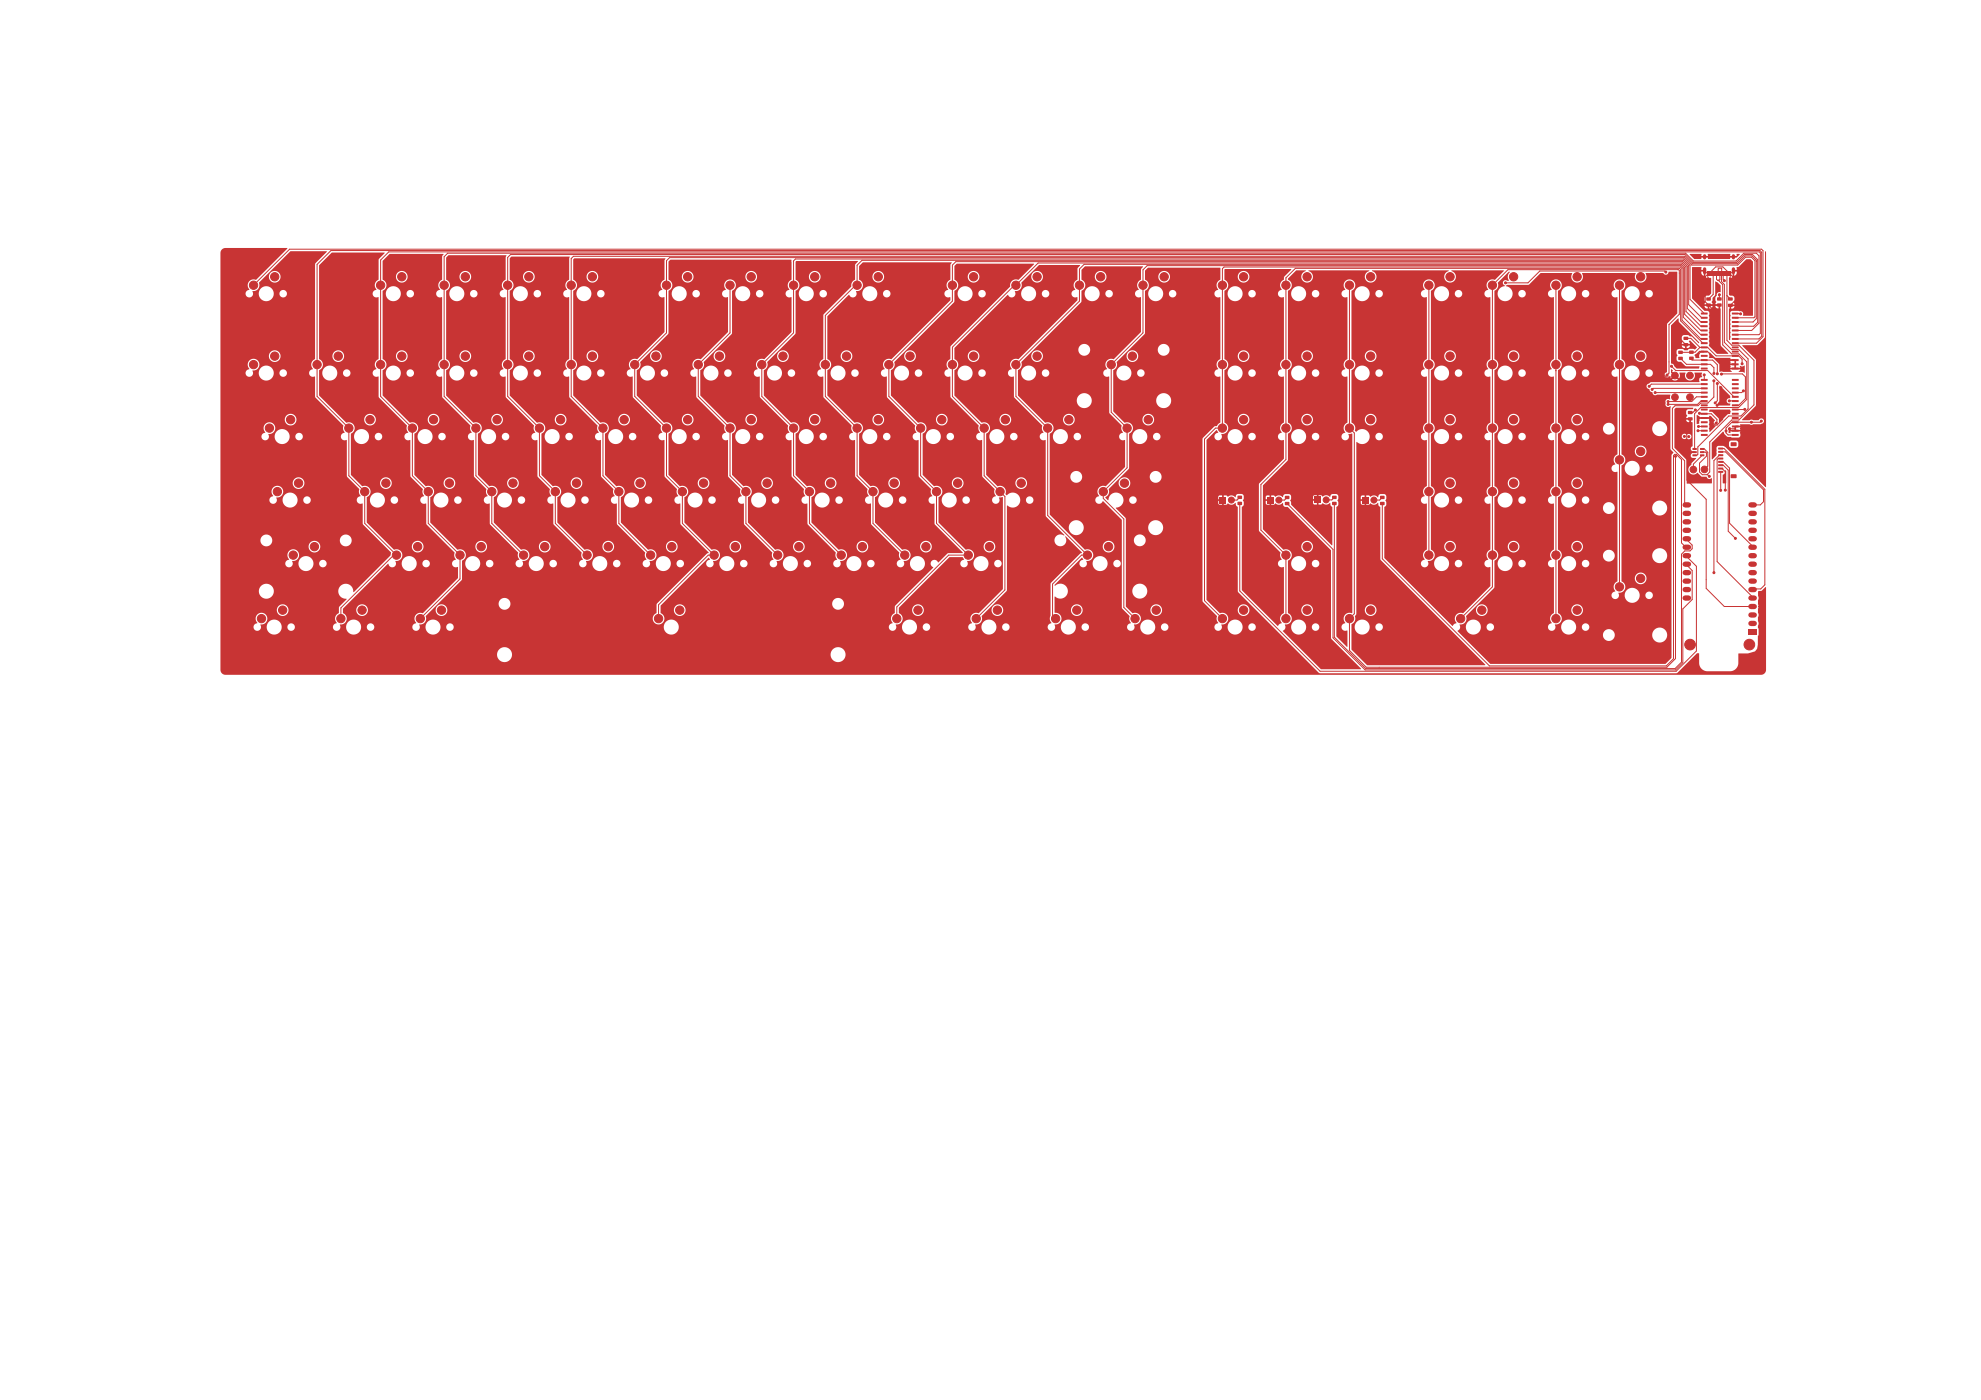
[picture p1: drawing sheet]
<svg xmlns="http://www.w3.org/2000/svg" width="594mm" height="420mm" viewBox="0 0 594 420" stroke-linecap="round" stroke-linejoin="round" font-family="sans-serif">
<g fill="#c83434" stroke="#c83434" stroke-width=".3">
<circle cx="242.7" cy="147.5" r="1.25"/>
<circle cx="249.1" cy="144.9" r="1.25"/>
</g>
<g fill="#c83434">
<path d="M518.4 81.4h.6v1.5h-.6z"/>
<path d="M517.6 81.4h.6v1.5h-.6z"/>
<path d="M516.5 81.4h.3v1.5h-.3z"/>
<path d="M515.5 81.4h.3v1.5h-.3z"/>
<path d="M515 81.4h.3v1.5h-.3z"/>
<path d="M514 81.4h.3v1.5h-.3z"/>
<path d="M512.7 81.4h.6v1.5h-.6z"/>
<path d="M511.9 81.4h.6v1.5h-.6z"/>
<path d="M513.6 81.4h.3v1.5h-.3z"/>
<path d="M514.5 81.4h.3v1.5h-.3z"/>
<path d="M516.1 81.4h.3v1.5h-.3z"/>
<path d="M517 81.4h.4v1.5h-.4z"/>
</g>
<path d="M511.1 76.7v.6M519.8 76.7v.6M511.1 80.7v1.1M519.8 80.7v1.1" fill="none" stroke="#c83434" stroke-width="1"/>
<g fill="#c83434" stroke="#c83434" stroke-width=".3">
<circle cx="404.6" cy="185.6" r="1.25"/>
<circle cx="411" cy="183" r="1.25"/>
<circle cx="366.5" cy="85.6" r="1.25"/>
<circle cx="372.9" cy="83" r="1.25"/>
<circle cx="292.7" cy="185.6" r="1.25"/>
<circle cx="299.1" cy="183" r="1.25"/>
<circle cx="257" cy="128.4" r="1.25"/>
<circle cx="263.4" cy="125.9" r="1.25"/>
<circle cx="511.1" cy="140.8" r="1"/>
</g>
<g fill="#c83434">
<path d="M510 113.7h2v.5l-1.9 .1z"/>
<path d="M510 115l2-.1v.5l-1.9 .1z"/>
<path d="M510 116.3l2-.1v.5l-1.9 .1z"/>
<path d="M510 117.5h2v.5l-1.9 .1z"/>
<path d="M510 118.8h2v.5h-1.9z"/>
<path d="M510 120.1l2-.1v.5l-1.9 .1z"/>
<path d="M510 121.3h2v.5l-1.9 .1z"/>
<path d="M510 122.6h2v.5h-1.9z"/>
<path d="M510 123.9l2-.1v.5l-1.9 .1z"/>
<path d="M510 125.1h2v.5l-1.9 .1z"/>
<path d="M510 126.4h2v.5l-1.9 .1z"/>
<path d="M510 127.7l2-.1v.5l-1.9 .1z"/>
<path d="M510 129l2-.1v.5l-1.9 .1z"/>
<path d="M510 130.2h2v.5l-1.9 .1z"/>
<path d="M519.3 130.2h2v.5l-1.9 .1z"/>
<path d="M519.3 129l2-.1v.5l-1.9 .1z"/>
<path d="M519.3 127.7l2-.1v.5l-1.9 .1z"/>
<path d="M519.3 126.4h2v.5l-1.9 .1z"/>
<path d="M519.3 125.1h2v.5l-1.9 .1z"/>
<path d="M519.3 123.9l2-.1v.5l-1.9 .1z"/>
<path d="M519.3 122.6h2v.5h-1.9z"/>
<path d="M519.3 121.3h2v.5l-1.9 .1z"/>
<path d="M519.3 120.1l2-.1v.5l-1.9 .1z"/>
<path d="M519.3 118.8h2v.5h-1.9z"/>
<path d="M519.3 117.5h2v.5l-1.9 .1z"/>
<path d="M519.3 116.3l2-.1v.5l-1.9 .1z"/>
<path d="M519.3 115l2-.1v.5l-1.9 .1z"/>
<path d="M519.3 113.7h2v.5l-1.9 .1z"/>
</g>
<g fill="#c83434" stroke="#c83434" stroke-width=".3">
<circle cx="385.6" cy="109.4" r="1.25"/>
<circle cx="391.9" cy="106.8" r="1.25"/>
<circle cx="428.5" cy="128.4" r="1.25"/>
<circle cx="434.8" cy="125.9" r="1.25"/>
<circle cx="340.3" cy="185.6" r="1.25"/>
<circle cx="346.7" cy="183" r="1.25"/>
</g>
<g fill="#c83434">
<path d="M385.3 150.6h1.2l.1 .8-1.2 .2z"/>
<path d="M385.3 148.8l1.2-.1 .1 .9-1.2 .1z"/>
</g>
<g fill="#c83434" stroke="#c83434" stroke-width=".3">
<circle cx="485.6" cy="85.6" r="1.25"/>
<circle cx="492" cy="83" r="1.25"/>
<circle cx="137.9" cy="166.5" r="1.25"/>
<circle cx="144.3" cy="164" r="1.25"/>
<circle cx="133.2" cy="109.4" r="1.25"/>
<circle cx="139.5" cy="106.8" r="1.25"/>
<circle cx="147.5" cy="147.5" r="1.25"/>
<circle cx="153.8" cy="144.9" r="1.25"/>
<circle cx="404.6" cy="128.4" r="1.25"/>
<circle cx="411" cy="125.9" r="1.25"/>
<circle cx="428.5" cy="109.4" r="1.25"/>
<circle cx="434.8" cy="106.8" r="1.25"/>
<circle cx="524.5" cy="193.4" r="1.6"/>
<circle cx="506.8" cy="193.4" r="1.6"/>
</g>
<path d="M524.2 188.8h2.6v1.6h-2.6z" fill="#c83434"/>
<g fill="none" stroke="#c83434" stroke-width="1.6">
<path d="M505.3 159.1h1M505.3 156.5h1M505.3 154h1M505.3 151.5h1M525 159.1h1M525 156.5h1M525 154h1M525 151.5h1M505.3 179.4h1M505.3 176.9h1M505.3 174.3h1M505.3 171.8h1"/>
<path d="M505.3 169.2h1M505.3 166.7h1M505.3 164.2h1M505.3 161.6h1M525 179.4h1M525 176.9h1M525 174.3h1M525 171.8h1M525 169.2h1M525 166.7h1M525 164.2h1M525 161.6h1"/>
<path d="M525 187h1M525 184.5h1M525 181.9h1"/>
</g>
<g fill="#c83434" stroke="#c83434" stroke-width=".3">
<circle cx="466.6" cy="185.6" r="1.25"/>
<circle cx="472.9" cy="183" r="1.25"/>
<circle cx="428.5" cy="147.5" r="1.25"/>
<circle cx="434.8" cy="144.9" r="1.25"/>
<circle cx="171.3" cy="109.4" r="1.25"/>
<circle cx="177.6" cy="106.8" r="1.25"/>
<circle cx="366.5" cy="109.4" r="1.25"/>
<circle cx="372.9" cy="106.8" r="1.25"/>
<circle cx="447.5" cy="109.4" r="1.25"/>
<circle cx="453.9" cy="106.8" r="1.25"/>
<circle cx="257" cy="85.6" r="1.25"/>
<circle cx="263.4" cy="83" r="1.25"/>
<circle cx="180.8" cy="128.4" r="1.25"/>
<circle cx="187.1" cy="125.9" r="1.25"/>
<circle cx="218.9" cy="85.6" r="1.25"/>
<circle cx="225.2" cy="83" r="1.25"/>
</g>
<g fill="#c83434">
<path d="M510 93.8h1.9l.1 .5h-1.9z"/>
<path d="M510 95.1l1.9-.1 .1 .5-1.9 .1z"/>
<path d="M510 96.3h1.9l.1 .5-1.9 .1z"/>
<path d="M510 97.6h1.9l.1 .5-1.9 .1z"/>
<path d="M510 98.9l1.9-.1 .1 .5-1.9 .1z"/>
<path d="M510 100.2l1.9-.1 .1 .5-1.9 .1z"/>
<path d="M510 101.4h1.9l.1 .5-1.9 .1z"/>
<path d="M510 102.7h1.9l.1 .5h-1.9z"/>
<path d="M510 104l1.9-.1 .1 .5-1.9 .1z"/>
<path d="M510 105.2h1.9l.1 .5-1.9 .1z"/>
<path d="M510 106.5h1.9l.1 .5h-1.9z"/>
<path d="M510 107.8l1.9-.1 .1 .5-1.9 .1z"/>
<path d="M510 109h1.9l.1 .5-1.9 .1z"/>
<path d="M510 110.3h1.9l.1 .5-1.9 .1z"/>
<path d="M519.3 110.3h1.9l.1 .5-1.9 .1z"/>
<path d="M519.3 109h1.9l.1 .5-1.9 .1z"/>
<path d="M519.3 107.8l1.9-.1 .1 .5-1.9 .1z"/>
<path d="M519.3 106.5h1.9l.1 .5h-1.9z"/>
<path d="M519.3 105.2h1.9l.1 .5-1.9 .1z"/>
<path d="M519.3 104l1.9-.1 .1 .5-1.9 .1z"/>
<path d="M519.3 102.7h1.9l.1 .5h-1.9z"/>
<path d="M519.3 101.4h1.9l.1 .5-1.9 .1z"/>
<path d="M519.3 100.2l1.9-.1 .1 .5-1.9 .1z"/>
<path d="M519.3 98.9l1.9-.1 .1 .5-1.9 .1z"/>
<path d="M519.3 97.6h1.9l.1 .5-1.9 .1z"/>
<path d="M519.3 96.3h1.9l.1 .5-1.9 .1z"/>
<path d="M519.3 95.1l1.9-.1 .1 .5-1.9 .1z"/>
<path d="M519.3 93.8h1.9l.1 .5h-1.9z"/>
</g>
<g fill="#c83434" stroke="#c83434" stroke-width=".3">
<circle cx="485.6" cy="109.4" r="1.25"/>
<circle cx="492" cy="106.8" r="1.25"/>
</g>
<g fill="#c83434">
<path d="M514.9 89.2h1.2l.1 .8-1.2 .2z"/>
<path d="M514.9 91.1l1.2-.1 .1 .9-1.2 .1z"/>
</g>
<g fill="#c83434" stroke="#c83434" stroke-width=".3">
<circle cx="447.5" cy="128.4" r="1.25"/>
<circle cx="453.9" cy="125.9" r="1.25"/>
<circle cx="126" cy="185.6" r="1.25"/>
<circle cx="132.4" cy="183" r="1.25"/>
<circle cx="190.3" cy="109.4" r="1.25"/>
<circle cx="196.7" cy="106.8" r="1.25"/>
</g>
<g fill="#c83434">
<path d="M506.5 105.2h1.2l.1 .8-1.2 .2z"/>
<path d="M506.5 107h1.2l.1 .8-1.2 .2z"/>
</g>
<g fill="#c83434" stroke="#c83434" stroke-width=".3">
<circle cx="204.6" cy="147.5" r="1.25"/>
<circle cx="211" cy="144.9" r="1.25"/>
<circle cx="333.2" cy="109.4" r="1.25"/>
<circle cx="339.6" cy="106.8" r="1.25"/>
<circle cx="123.6" cy="128.4" r="1.25"/>
<circle cx="130" cy="125.9" r="1.25"/>
<circle cx="276.1" cy="128.4" r="1.25"/>
<circle cx="282.4" cy="125.9" r="1.25"/>
<circle cx="428.4" cy="166.5" r="1.25"/>
<circle cx="434.8" cy="164" r="1.25"/>
<circle cx="152.2" cy="85.6" r="1.25"/>
<circle cx="158.6" cy="83" r="1.25"/>
<circle cx="304.6" cy="85.6" r="1.25"/>
<circle cx="311" cy="83" r="1.25"/>
<circle cx="78.4" cy="185.6" r="1.25"/>
<circle cx="84.8" cy="183" r="1.25"/>
<circle cx="161.7" cy="128.4" r="1.25"/>
<circle cx="168.1" cy="125.9" r="1.25"/>
<circle cx="87.9" cy="166.5" r="1.25"/>
<circle cx="94.3" cy="164" r="1.25"/>
<circle cx="507.8" cy="140.9" r="1"/>
<circle cx="428.5" cy="85.6" r="1.25"/>
<circle cx="434.8" cy="83" r="1.25"/>
<circle cx="157" cy="166.5" r="1.25"/>
<circle cx="163.3" cy="164" r="1.25"/>
<circle cx="102.2" cy="185.6" r="1.25"/>
<circle cx="108.6" cy="183" r="1.25"/>
</g>
<path d="M394.2 149.1h1.8v1.8h-1.8z" fill="#c83434"/>
<g fill="#c83434" stroke="#c83434" stroke-width=".3">
<circle cx="397.7" cy="150" r=".9"/>
<circle cx="366.5" cy="185.6" r="1.25"/>
<circle cx="372.9" cy="183" r="1.25"/>
<circle cx="237.9" cy="85.6" r="1.25"/>
<circle cx="244.3" cy="83" r="1.25"/>
<circle cx="404.6" cy="85.6" r="1.25"/>
<circle cx="411" cy="83" r="1.25"/>
<circle cx="290.3" cy="166.5" r="1.25"/>
<circle cx="296.7" cy="164" r="1.25"/>
<circle cx="280.8" cy="147.5" r="1.25"/>
<circle cx="287.2" cy="144.9" r="1.25"/>
<circle cx="76" cy="109.4" r="1.25"/>
<circle cx="82.4" cy="106.8" r="1.25"/>
<circle cx="285.6" cy="85.6" r="1.25"/>
<circle cx="291.9" cy="83" r="1.25"/>
<circle cx="247.5" cy="109.4" r="1.25"/>
<circle cx="253.8" cy="106.8" r="1.25"/>
<circle cx="109.4" cy="147.5" r="1.25"/>
<circle cx="115.7" cy="144.9" r="1.25"/>
<circle cx="385.6" cy="128.4" r="1.25"/>
<circle cx="391.9" cy="125.9" r="1.25"/>
<circle cx="171.3" cy="85.6" r="1.25"/>
<circle cx="177.6" cy="83" r="1.25"/>
<circle cx="266.5" cy="109.4" r="1.25"/>
<circle cx="272.9" cy="106.8" r="1.25"/>
<circle cx="268.9" cy="185.6" r="1.25"/>
<circle cx="275.3" cy="183" r="1.25"/>
</g>
<g fill="#c83434">
<path d="M511.7 89.3l1.2-.1 .1 .9-1.2 .1z"/>
<path d="M511.7 91.1l1.2-.1 .1 .9-1.2 .1z"/>
</g>
<g fill="#c83434" stroke="#c83434" stroke-width=".3">
<circle cx="199.8" cy="128.4" r="1.25"/>
<circle cx="206.2" cy="125.9" r="1.25"/>
<circle cx="466.6" cy="109.4" r="1.25"/>
<circle cx="472.9" cy="106.8" r="1.25"/>
<circle cx="466.5" cy="166.5" r="1.25"/>
<circle cx="472.9" cy="164" r="1.25"/>
<circle cx="342.7" cy="85.6" r="1.25"/>
<circle cx="349.1" cy="83" r="1.25"/>
<circle cx="233.2" cy="166.5" r="1.25"/>
<circle cx="239.5" cy="164" r="1.25"/>
<circle cx="316.5" cy="185.6" r="1.25"/>
<circle cx="322.9" cy="183" r="1.25"/>
<circle cx="228.4" cy="109.4" r="1.25"/>
<circle cx="234.8" cy="106.8" r="1.25"/>
</g>
<path d="M365.8 149.1h1.8v1.8h-1.8z" fill="#c83434"/>
<g fill="#c83434" stroke="#c83434" stroke-width=".3">
<circle cx="369.2" cy="150" r=".9"/>
<circle cx="195.1" cy="166.5" r="1.25"/>
<circle cx="201.4" cy="164" r="1.25"/>
</g>
<g fill="#c83434">
<path d="M504.9 103l1.2-.1 .1 .9-1.3 .1z"/>
<path d="M504.9 101.1l1.2-.1 .1 .9-1.3 .1z"/>
<path d="M380 149.1h1.8v1.8h-1.8z"/>
</g>
<g fill="#c83434" stroke="#c83434" stroke-width=".3">
<circle cx="383.5" cy="150" r=".9"/>
<circle cx="214.1" cy="166.5" r="1.25"/>
<circle cx="220.5" cy="164" r="1.25"/>
<circle cx="385.6" cy="166.5" r="1.25"/>
<circle cx="391.9" cy="164" r="1.25"/>
<circle cx="314.2" cy="128.4" r="1.25"/>
<circle cx="320.5" cy="125.9" r="1.25"/>
<circle cx="466.6" cy="128.4" r="1.25"/>
<circle cx="472.9" cy="125.9" r="1.25"/>
<circle cx="209.4" cy="109.4" r="1.25"/>
<circle cx="215.7" cy="106.8" r="1.25"/>
<circle cx="447.5" cy="85.6" r="1.25"/>
<circle cx="453.9" cy="83" r="1.25"/>
<circle cx="485.6" cy="176.1" r="1.25"/>
<circle cx="492" cy="173.5" r="1.25"/>
<circle cx="83.2" cy="147.5" r="1.25"/>
<circle cx="89.5" cy="144.9" r="1.25"/>
<circle cx="295.1" cy="128.4" r="1.25"/>
<circle cx="301.5" cy="125.9" r="1.25"/>
<circle cx="447.5" cy="166.5" r="1.25"/>
<circle cx="453.9" cy="164" r="1.25"/>
<circle cx="197.5" cy="185.6" r="1.25"/>
<circle cx="203.8" cy="183" r="1.25"/>
<circle cx="485.6" cy="138" r="1.25"/>
<circle cx="492" cy="135.4" r="1.25"/>
<circle cx="237.9" cy="128.4" r="1.25"/>
<circle cx="244.3" cy="125.9" r="1.25"/>
<circle cx="338" cy="128.4" r="1.25"/>
<circle cx="344.3" cy="125.9" r="1.25"/>
<circle cx="76" cy="85.6" r="1.25"/>
<circle cx="82.4" cy="83" r="1.25"/>
</g>
<g fill="#c83434">
<path d="M413.9 150.6h1.1l.2 .8-1.3 .1z"/>
<path d="M413.9 148.8l1.1-.1 .2 .9-1.3 .1z"/>
<path d="M399.5 150.6l1.2-.1 .1 .9-1.2 .1z"/>
<path d="M399.5 148.8l1.2-.1 .1 .9-1.2 .1z"/>
</g>
<g fill="#c83434" stroke="#c83434" stroke-width=".3">
<circle cx="466.6" cy="85.6" r="1.25"/>
<circle cx="472.9" cy="83" r="1.25"/>
<circle cx="326.1" cy="166.5" r="1.25"/>
<circle cx="332.4" cy="164" r="1.25"/>
<circle cx="199.8" cy="85.6" r="1.25"/>
<circle cx="206.2" cy="83" r="1.25"/>
<circle cx="80.8" cy="128.4" r="1.25"/>
<circle cx="87.1" cy="125.9" r="1.25"/>
</g>
<g fill="#c83434">
<path d="M518.2 89.3l1.2-.1 .2 .8-1.3 .2z"/>
<path d="M518.2 91.2l1.2-.1 .2 .8-1.3 .2z"/>
</g>
<g fill="#c83434" stroke="#c83434" stroke-width=".3">
<circle cx="385.6" cy="185.6" r="1.25"/>
<circle cx="391.9" cy="183" r="1.25"/>
</g>
<g fill="#c83434">
<path d="M515.2 141.3h1.4l.1 .5h-1.4z"/>
<path d="M515.2 140.3h1.4l.1 .5h-1.4z"/>
<path d="M515.2 139.3h1.4l.1 .5h-1.4z"/>
<path d="M515.2 138.3h1.4l.1 .5h-1.4z"/>
<path d="M515.2 137.3h1.4l.1 .5h-1.4z"/>
<path d="M515.2 136.3h1.4l.1 .5h-1.4z"/>
<path d="M515.2 135.3h1.4l.1 .5h-1.4z"/>
<path d="M515.2 134.3h1.4l.1 .5h-1.4z"/>
<path d="M519 142.3h1.6l.1 1-1.6 .1z"/>
<path d="M519 132.7h1.6l.1 1-1.6 .1z"/>
</g>
<g fill="#c83434" stroke="#c83434" stroke-width=".3">
<circle cx="466.6" cy="147.5" r="1.25"/>
<circle cx="472.9" cy="144.9" r="1.25"/>
<circle cx="438" cy="185.6" r="1.25"/>
<circle cx="444.3" cy="183" r="1.25"/>
<circle cx="304.6" cy="109.4" r="1.25"/>
<circle cx="311" cy="106.8" r="1.25"/>
</g>
<g fill="#c83434">
<path d="M503.3 105.3l1.2-.1 .1 .9-1.2 .1z"/>
<path d="M503.3 107.1l1.2-.1 .1 .9-1.2 .1z"/>
</g>
<g fill="#c83434" stroke="#c83434" stroke-width=".3">
<circle cx="447.5" cy="147.5" r="1.25"/>
<circle cx="453.9" cy="144.9" r="1.25"/>
<circle cx="114.1" cy="85.6" r="1.25"/>
<circle cx="120.5" cy="83" r="1.25"/>
<circle cx="152.2" cy="109.4" r="1.25"/>
<circle cx="158.6" cy="106.8" r="1.25"/>
<circle cx="404.6" cy="109.4" r="1.25"/>
<circle cx="411" cy="106.8" r="1.25"/>
<circle cx="385.6" cy="85.6" r="1.25"/>
<circle cx="391.9" cy="83" r="1.25"/>
<circle cx="176" cy="166.5" r="1.25"/>
<circle cx="182.4" cy="164" r="1.25"/>
<circle cx="114.1" cy="109.4" r="1.25"/>
<circle cx="120.5" cy="106.8" r="1.25"/>
</g>
<g fill="#c83434">
<path d="M507.5 134.4h1.2l.1 .5-1.2 .1z"/>
<path d="M507.5 135.4l1.2-.1 .1 .5-1.2 .1z"/>
<path d="M507.5 136.3h1.2l.1 .5-1.2 .1z"/>
<path d="M509.8 136.3h1.2l.1 .5-1.3 .1z"/>
<path d="M509.8 135.4l1.2-.1 .1 .5-1.3 .1z"/>
<path d="M509.8 134.4h1.2l.1 .5-1.3 .1z"/>
</g>
<g fill="#c83434" stroke="#c83434" stroke-width=".3">
<circle cx="261.8" cy="147.5" r="1.25"/>
<circle cx="268.1" cy="144.9" r="1.25"/>
</g>
<path d="M408.5 149.1h1.8v1.8h-1.8z" fill="#c83434"/>
<g fill="#c83434" stroke="#c83434" stroke-width=".3">
<circle cx="412" cy="150" r=".9"/>
<circle cx="299.9" cy="147.5" r="1.25"/>
<circle cx="306.2" cy="144.9" r="1.25"/>
</g>
<g fill="#c83434">
<path d="M371.1 150.6l1.2-.1 .1 .9-1.2 .1z"/>
<path d="M371.1 148.8l1.2-.1 .1 .9-1.2 .1z"/>
</g>
<g fill="#c83434" stroke="#c83434" stroke-width=".3">
<circle cx="118.9" cy="166.5" r="1.25"/>
<circle cx="125.2" cy="164" r="1.25"/>
<circle cx="166.5" cy="147.5" r="1.25"/>
<circle cx="172.9" cy="144.9" r="1.25"/>
<circle cx="252.2" cy="166.5" r="1.25"/>
<circle cx="258.6" cy="164" r="1.25"/>
</g>
<g fill="#c83434">
<path d="M506.2 125.2h1.2l.1 .8-1.3 .1z"/>
<path d="M506.2 123.3h1.2l.1 .8-1.3 .1z"/>
</g>
<g fill="#c83434" stroke="#c83434" stroke-width=".3">
<circle cx="218.9" cy="128.4" r="1.25"/>
<circle cx="225.2" cy="125.9" r="1.25"/>
<circle cx="142.7" cy="128.4" r="1.25"/>
<circle cx="149" cy="125.9" r="1.25"/>
<circle cx="323.7" cy="85.6" r="1.25"/>
<circle cx="330" cy="83" r="1.25"/>
<circle cx="133.2" cy="85.6" r="1.25"/>
<circle cx="139.5" cy="83" r="1.25"/>
<circle cx="95.1" cy="109.4" r="1.25"/>
<circle cx="101.4" cy="106.8" r="1.25"/>
<circle cx="271.3" cy="166.5" r="1.25"/>
<circle cx="277.6" cy="164" r="1.25"/>
<circle cx="330.8" cy="147.5" r="1.25"/>
<circle cx="337.2" cy="144.9" r="1.25"/>
<circle cx="185.6" cy="147.5" r="1.25"/>
<circle cx="191.9" cy="144.9" r="1.25"/>
<circle cx="285.6" cy="109.4" r="1.25"/>
<circle cx="291.9" cy="106.8" r="1.25"/>
<circle cx="128.4" cy="147.5" r="1.25"/>
<circle cx="134.8" cy="144.9" r="1.25"/>
<circle cx="223.7" cy="147.5" r="1.25"/>
<circle cx="230" cy="144.9" r="1.25"/>
<circle cx="366.5" cy="128.4" r="1.25"/>
<circle cx="372.9" cy="125.9" r="1.25"/>
<circle cx="104.6" cy="128.4" r="1.25"/>
<circle cx="110.9" cy="125.9" r="1.25"/>
<circle cx="506.7" cy="119.2" r="1"/>
<circle cx="506.7" cy="112.7" r="1"/>
<circle cx="502.2" cy="119.2" r="1"/>
<circle cx="502.2" cy="112.7" r="1"/>
<circle cx="516.5" cy="124.1" r=".3"/>
<circle cx="506.8" cy="126.9" r=".3"/>
<circle cx="509" cy="106.5" r=".3"/>
<circle cx="512.9" cy="125.4" r=".3"/>
<circle cx="514.9" cy="121.6" r=".3"/>
<circle cx="517.9" cy="109" r=".3"/>
<circle cx="502.1" cy="98.1" r=".3"/>
<circle cx="501.4" cy="94.9" r=".3"/>
<circle cx="518.6" cy="128.6" r=".3"/>
<circle cx="516" cy="116.3" r=".3"/>
<circle cx="515.4" cy="104.6" r=".3"/>
<circle cx="517.3" cy="147" r=".3"/>
<circle cx="509.3" cy="125.4" r=".3"/>
<circle cx="498.2" cy="114" r=".3"/>
<circle cx="516.8" cy="110.9" r=".3"/>
<circle cx="512.5" cy="142.9" r=".3"/>
<circle cx="517.1" cy="84.2" r=".3"/>
<circle cx="515.5" cy="88.4" r=".3"/>
<circle cx="523.2" cy="122.8" r=".3"/>
<circle cx="502.4" cy="136.9" r=".3"/>
<circle cx="511" cy="112.5" r=".3"/>
<circle cx="494.5" cy="115.9" r=".3"/>
<circle cx="495.4" cy="116.8" r=".3"/>
<circle cx="496.3" cy="117.8" r=".3"/>
<circle cx="500.2" cy="120.5" r=".3"/>
<circle cx="500.2" cy="121.3" r=".3"/>
<circle cx="517.6" cy="129.3" r=".3"/>
<circle cx="514.6" cy="126.9" r=".3"/>
<circle cx="522.4" cy="109.1" r=".3"/>
<circle cx="509.6" cy="124" r=".3"/>
<circle cx="508.4" cy="123" r=".3"/>
<circle cx="525.2" cy="126.7" r=".3"/>
<circle cx="528.1" cy="126.3" r=".3"/>
<circle cx="515.9" cy="147.1" r=".3"/>
<circle cx="514.3" cy="120.9" r=".3"/>
<circle cx="509.3" cy="127.9" r=".3"/>
<circle cx="514.9" cy="112.1" r=".3"/>
<circle cx="505.1" cy="130.9" r=".3"/>
<circle cx="514.9" cy="115" r=".3"/>
<circle cx="509.1" cy="129.2" r=".3"/>
<circle cx="513.9" cy="112" r=".3"/>
<circle cx="513.9" cy="114.2" r=".3"/>
<circle cx="506.4" cy="131" r=".3"/>
<circle cx="499.5" cy="81.6" r=".3"/>
<circle cx="451.4" cy="84.9" r=".3"/>
<circle cx="516.2" cy="112.2" r=".3"/>
<circle cx="499.9" cy="112.5" r=".3"/>
<circle cx="518.5" cy="120.3" r=".3"/>
<circle cx="501.2" cy="109.9" r=".3"/>
<circle cx="522.8" cy="117.3" r=".3"/>
<circle cx="520.4" cy="161.5" r=".3"/>
<circle cx="513.9" cy="171.8" r=".3"/>
<circle cx="521.9" cy="94.2" r=".3"/>
</g>
<g fill="none" stroke="#c83434" stroke-width=".3">
<path d="M526.6 78.5h.1M76 85.6l10.8-10.8h441.4l.4 .4v25.8l-1.9 1.9h-6.4M218.9 85.6v14.3l-9.5 9.5v9.5l9.5 9.5v14.3l4.8 4.8v9.5l9.5 9.5M404.6 85.6v42.8l1.5 1.5v54.2l-1.5 1.5v9.5l5.1 5.1h90.1l2.6-2.6v-60.7M428.5 85.6v80.9M466.6 85.6v100M485.6 85.6v90.5M499.5 81.6l-.3-.3h-37.5l-3.5 3.6h-6.8M501.4 94.9l-3.3 3.3v13.3l1.5 1.6h2.2M502.1 98.1v1.9l3.4 3.4M511 94.1l-4.2-4.3v-10.2l-1.9-1.9h-266.4l-.6 .6v21.6l-9.5 9.5v9.5l9.5 9.5v14.3l4.8 4.8v9.5l9.5 9.5M511 97.9h-1l-4.5-4.5v-13.3l-1.1-1.2h-193.1l-6.7 6.7h-.4l-18.6 18.6v14.7l9.5 9.5v14.3l6.2 6.2v28.1l-8.6 8.6"/>
<path d="M511 95.3h-.7l-3.9-3.9v-11.7l-1.7-1.6h-246.2l-1.5 1.5v6h-.5l-9 9v24.3l9.5 9.5v14.3l4.8 4.8v9.5l9.5 9.5M511 96.6h-1l-4.1-4v-12.7l-1.4-1.4h-217.9l-1 1v10.8l-19.1 19.1v9.5l9.5 9.5v14.3l4.8 4.8v9.5l9.5 9.5h-5.8l-15.6 15.6v3.5M511 99.1h-1l-4.9-4.8v-14.1l-.9-.9h-179.1l-1.4 1.4v9.6l-19.1 19.1v9.5l9.5 9.5v26.2l12 11.9h-1.8l-8.7 8.7v9.5l.9 .9M511.1 81.2l1.1 .9-.9 .9v7.5l4.1 4.1v10M512.3 91.5h3.2M513 82.1v-.6l1.5-1.4h2.1l1.3 1.3-.1 20.7 1.5 1.4h2.1l4.5 4.6v13.4l-4.5 4.5h-2.1l-6.6 6.6v9l-.9 .8M513.7 82.1v6.2l-1.4 1.4M514.7 82.1v1.7l.3 .3 .7-.2v-1.8M515.2 82.1v-1.4l.2-.2h.8v4l.9 .8v17.4l2.2 2.2h2.1l2.8 2.8v15l-2.2 2.1h-3.6l-9.3 9.3v2.2l-.3 .3h-.7M515.2 84.1l1.3 1.3v18.1l2.8 2.7h2.1l2.4 2.3v11.3l-2.5 2.5h-11.3l-1.9 1.8v10.6M515.5 91.5h.1M515.5 88.4v1.3"/>
<path d="M515.5 88.4h.1M516.7 82.1v1.8l.3 .3M517.8 88.7l1 1M519.8 81.2l-1.1 .9 2.2 2.3v5.1l-2.1 2.1M520.3 97.9h5.6l1.1-1.2v-18.8l-1.5-1.5h-2.4l-2.4 2.3h-13.1l-2.3-2.3h-352.2l-.9 .8v41.7l9.5 9.5v14.3l4.8 4.8v9.5l9.5 9.5M520.3 99.1h4.9l2.2-2.2v-20.1l-.8-.8h-3.7l-2.3 2.3h-12.8l-2.4-2.3h-371.2l-1 1v41.9l9.5 9.5v14.3l4.8 4.8v9.5l9.5 9.5M520.3 96.6h5.3l1-1v-17.5l-1.3-1.3h-2.1l-2.3 2.3h-13.5l-2.2-2.2h-333.2l-.7 .7v41.3l9.5 9.5v14.3l4.8 4.8v9.5l9.5 9.5M520.3 94.1l1.6 .1M520.3 95.3h.1M520.3 95.3h5.6l.3-.3v-16.8l-1-1h-1.8l-2.3 2.3h-13.8l-2.3-2.2h-304.2l-1 .9v21.7l-9.5 9.5v9.5l9.5 9.5v14.3l4.8 4.8v9.5l9.5 9.5h-1.7l-14.9 14.9v4.2M496.3 117.8h14.7M496.3 117.8h.1"/>
<path d="M499.9 112.5l.6-.6v-14.5l3-3.1v-13.2l-.2-.2h-51.1l-4.7 4.7v90.5l-9.5 9.5M501.2 109.9l1.3 1.3h9.6l7.8 7.8h.4M502.2 112.7l-1.4 1.4h-2.6M503.9 107.5l1.8 1.8h7.2l1 1v1.7M505.5 101.5h1.5l2.7 2.7M507.2 107.5l.2 .5h6.1l1.4 1.4v2.7M509 106.5l1-1h2l3.6 3.5h2.2M509.7 104.2h2.3l2.6 2.6h6.7l1.1 1v1.3M509.7 104.2l-1.4 1.5h-4.4M511 112.5h.1M511 101.7h-1l-5.7-5.7v-15.4l-.4-.5h-136.9l-.5 .5v47.8h-2l-3.3 3.3v48.5l5.3 5.4M511 100.4h-1l-5.3-5.2v-14.8l-.6-.7h-160.1l-1.3 1.2v19l-9.5 9.5v14.3l4.8 4.7v11.9l-7.2 7.2v2l6.2 6.2v26.5l3.3 3.4"/>
<path d="M511 102.9h-.4l-6.7-6.6v-15.5l-.3-.3h-115.2l-2.8 2.8v54.6l-7.5 7.5v13.6l7.5 7.5v19.1M511 119h-2.3l-1.4 1.5h-7.1M511 112.5v1.5M511 115.2h-15.8l-.7 .7M511 116.5h-15.3l-.3 .3M513.9 114.2v4.9l-1.8 1.8h-2.1l-.8 .8h-6.9l-.8 .8v12.1l3.6 3.6v12.9l.4 .4M514.9 115.1v5.1l-.6 .7M516 116.3l-.1 4.3-1 1M516.2 112.2h6.3l.9 .9v6.5l-2 2h-1.1M517.8 109v.9l-1 1M517.8 109l.3 .3h2.2v1.3M520.3 108h-1.5l-1 1"/>
<path d="M520.3 101.7h7.1l.8-.9v-25.1l-.5-.5h-428.5l-4.1 4.1v39.6l9.5 9.5v14.3l4.8 4.8v9.5l9.5 9.5h-.8l-15.9 15.9v3.2M520.3 100.4h7.1l.4-.4v-24.2l-.2-.2h-411l-2.5 2.4v40.9l9.5 9.5v14.3l4.8 4.8v9.5l9.5 9.5v7.2l-11.9 11.9M522.8 117.3l-.6 .5h-1.9M506.8 126.9h.1M506.8 125.7v1.2M506.8 126.9l-1 1.1v5.9l1.7 1.7M507.5 135.6l-1.7 1.7v6.7l5.8 5.8v26.7l5.4 5.4h8.8M507.5 135.6h.6M508.4 123l-.8 .8h-.8M509.1 129.2h1.9M509.1 129.2h.1M509.3 127.9h1.7"/>
<path d="M509.3 125.4h.1M509.6 124l3.5 .1 1.7 1.7v.9l-.2 .2M510.4 135.6h1.1l.2 .3v1l-2.1 2v2.7l.8 .8h1.6l.5 .5M510.4 134.7h.7l1 1v4.1l-1 1M510.4 136.6l-2.6 2.6v1.7M511 120.3h-1l-1 1h-8.8M516 136.6h-.5l-1.6 1.6v33.6M516 137.6h-.8l-.3 .3v30.6l10.9 10.9M516 134.6h1l12.2 12.2v28.6l-1.3 1.3h-1.9l-.2 .2M516 138.6h.7l1.9 1.8v16.6l7.2 7.2M516 139.6h.7l1.5 1.4v18.4l2.2 2.1M516 135.6h1.4l11.4 11.4v3.5l-1 1h-2"/>
<path d="M516.5 124.1v1.7l-1.7 1.7h-.4l-1.5-1.4v-.7h-3.6M518.5 120.3h1.8M518.6 128.6h1.7M520.3 128.6h.1M520.3 127.9v1.3M523.2 122.8l-2.9 .1M528.1 126.3l-.3 .4h-8.5l-1.8 1.7v1.5l.7 .6h2.1M371.7 149.2l-.8 .8h-1.7M371.7 151v26.3l24.1 24.1h106.8l6.1-6.1v-25.4l-3.2-3.2M385.9 151.1l13.8 13.7v26.5l9.6 9.7h93.1l2.2-2.2v-16.1l2.8-2.8v-8.8l-1.9-1.9M385.9 149.2l-.7 .8h-1.7M400.1 151v40.2l9.4 9.4h92.8l1.9-2v-32.3l1-1h1.6l.6-.7v-1.1l-1.9-1.9"/>
<path d="M400.1 149.2l-.8 .8h-1.6M414.5 149.2l-.8 .8h-1.7M414.5 151v16.6l32.1 32.2h53l2.2-2.2v-60.9l.4-.4h.4l1.6 1.5v25.1l1.3 1.3M516 140.6h.4l.9 .9v5.5M516 147.1h-.1M516 141.6v5.5"/>
</g>
<g fill="#c83434">
<path d="M66.6 74.8l1-.4h18.5l-9.3 9.6a1.85 1.85 0 0 0-2.3 .6 1.85 1.85 0 0 0 .2 2.4 1.13 1.13 0 0 0-1.1 1.1 1.13 1.13 0 0 0 1.2 1.1 1.13 1.13 0 0 0 1.1-1.2h1.7v.3a2.25 2.25 0 0 0 2.4 2.1 2.25 2.25 0 0 0 2.1-2.4h1.7v.2a1.13 1.13 0 0 0 1.7 .9 1.13 1.13 0 0 0 0-2 1.13 1.13 0 0 0-1.7 .9h-1.7a2.26 2.26 0 0 0-2.3-2.1 2.26 2.26 0 0 0-2.2 2.1h-1.7l-.2-.6a1.9 1.9 0 0 0 2-2.6l1.8-1.9h1.1a1.75 1.75 0 0 0 2.5 1.7 1.75 1.75 0 0 0 .4-2.9 1.75 1.75 0 0 0-2.8 1l-.1 .2h-1.1l7.6-7.5h10.9l-3.5 3.8v28.5a1.97 1.97 0 0 0-.7 3.1 1.2 1.2 0 0 0-1.1 1.5 1.2 1.2 0 0 0 1.8 .7l.1 6.3 8.4 8.4a2.28 2.28 0 0 0 .3 2.1 1.19 1.19 0 0 0-1 1.6 1.19 1.19 0 0 0 1.7 .7v10.7l3.7 3.9a2.51 2.51 0 0 0 .4 2.2 1.19 1.19 0 0 0-1.1 1.5 1.19 1.19 0 0 0 1.8 .7v6.2l8.5 8.6-.2 .7-11 11a2.44 2.44 0 0 0-3.4-2.2 2.34 2.34 0 0 0-1.2 2.7 2.34 2.34 0 0 0 2.4 1.7l-2.2 2.3-.1 1.8a2.01 2.01 0 0 0-.7 3.1 1.13 1.13 0 0 0-1.1 1.1 1.13 1.13 0 0 0 1.2 1.1 1.13 1.13 0 0 0 1.1-1.2h1.7v.3a2.25 2.25 0 0 0 2.3 2.1 2.25 2.25 0 0 0 2.2-2.4h1.7v.2a1.13 1.13 0 0 0 1.7 .9 1.13 1.13 0 0 0 0-1.9 1.13 1.13 0 0 0-1.7 .8h-1.7a2.26 2.26 0 0 0-2.3-2.1 2.26 2.26 0 0 0-2.2 2.1h-1.7l-.2-.6a1.84 1.84 0 0 0 2-1.4 1.84 1.84 0 0 0-1.1-2.1v-1h4a1.75 1.75 0 0 0 2.5 1.7 1.75 1.75 0 0 0 .4-2.9 1.75 1.75 0 0 0-2.9 1v.2h-4l.1-.3 13.5-13.5a1.16 1.16 0 0 0 1.3 1.1 1.16 1.16 0 0 0 1-1.3h1.7v.3a2.25 2.25 0 0 0 2.4 2.1 2.25 2.25 0 0 0 2.1-2.3h1.8v.2a1.13 1.13 0 0 0 1.7 .8 1.13 1.13 0 0 0 0-1.9 1.13 1.13 0 0 0-1.7 .9l-1.8-.1a2.26 2.26 0 0 0-2.2-2.1 2.26 2.26 0 0 0-2.3 2.1h-1.7l-.2-.5a1.84 1.84 0 0 0 2.1-2.1 1.84 1.84 0 0 0-2.5-1.4l-1-1h6.4a1.75 1.75 0 0 0 2.4 1.7 1.75 1.75 0 0 0 .4-3 1.75 1.75 0 0 0-2.8 1v.3h-6.4l-7.1-7.1v-6.9h.9v.3a2.25 2.25 0 0 0 2.4 2.1 2.25 2.25 0 0 0 2.1-2.4h1.7v.2a1.13 1.13 0 0 0 1.7 .9 1.13 1.13 0 0 0 0-1.9 1.13 1.13 0 0 0-1.7 .8h-1.7a2.26 2.26 0 0 0-2.2-2.1 2.26 2.26 0 0 0-2.3 2.1h-.9v-.7a1.83 1.83 0 0 0 1-2.4 1.83 1.83 0 0 0-2.4-1l-1-1h6.4a1.75 1.75 0 0 0 2.4 1.7 1.75 1.75 0 0 0 .4-2.9 1.75 1.75 0 0 0-2.8 1v.2h-6.4l-2.4-2.3v-11.7h1v.3a2.25 2.25 0 0 0 2.3 2.1 2.25 2.25 0 0 0 2.2-2.3h1.7v.2a1.13 1.13 0 0 0 1.7 .8 1.13 1.13 0 0 0 0-1.9 1.13 1.13 0 0 0-1.7 .9l-1.7-.1a2.26 2.26 0 0 0-2.3-2.1 2.26 2.26 0 0 0-2.2 2.1h-1v-.6a1.83 1.83 0 0 0 1-2.4 1.83 1.83 0 0 0-2.4-1l-1-1h6.4a1.75 1.75 0 0 0 2.5 1.7 1.75 1.75 0 0 0 .3-3 1.75 1.75 0 0 0-2.8 1v.3h-6.4l-7.1-7.1v-6.9h.9v.3a2.25 2.25 0 0 0 2.4 2.1 2.25 2.25 0 0 0 2.1-2.4h1.7v.2a1.13 1.13 0 0 0 1.8 .9 1.13 1.13 0 0 0 0-1.9 1.13 1.13 0 0 0-1.8 .8h-1.7a2.26 2.26 0 0 0-2.2-2.1 2.26 2.26 0 0 0-2.3 2.1h-.9v-.7a1.87 1.87 0 0 0 1.1-1.7 1.87 1.87 0 0 0-1.1-1.7v-1h4a1.75 1.75 0 0 0 2.4 1.7 1.75 1.75 0 0 0 .4-2.9 1.75 1.75 0 0 0-2.8 1v.2h-4v-27.1l3.8-3.8h15.7l.1 .2-1.8 1.9v5.9a2 2 0 0 0-.7 3.2 1.19 1.19 0 0 0-1 1.5 1.19 1.19 0 0 0 1.7 .7v18.5a2.01 2.01 0 0 0-.7 3.1 1.2 1.2 0 0 0-1 1.5 1.2 1.2 0 0 0 1.7 .7l.1 6.3 8.4 8.4a2.28 2.28 0 0 0 .4 2.1 1.19 1.19 0 0 0-1.1 1.6 1.19 1.19 0 0 0 1.7 .7v10.7l3.8 3.9a2.51 2.51 0 0 0 .3 2.2 1.19 1.19 0 0 0-1 1.5 1.19 1.19 0 0 0 1.7 .7l.1 6.3 8.4 8.3a2.52 2.52 0 0 0 .4 2.2 1.19 1.19 0 0 0-1.1 1.6 1.19 1.19 0 0 0 1.7 .7v3.2l-10.5 10.6a1.85 1.85 0 0 0-2.3 .6 1.85 1.85 0 0 0 .2 2.4 1.13 1.13 0 0 0-1.1 1.1 1.13 1.13 0 0 0 1.2 1.1 1.13 1.13 0 0 0 1.1-1.2h1.7v.3a2.25 2.25 0 0 0 2.4 2.1 2.25 2.25 0 0 0 2.1-2.4h1.7v.2a1.13 1.13 0 0 0 1.2 1 1.13 1.13 0 0 0 1-1.2h63v.3a2.26 2.26 0 0 0 3.4 1.7 2.26 2.26 0 0 0 0-3.8 2.26 2.26 0 0 0-3.4 1.8l-63-.1a1.13 1.13 0 0 0-1.2-.9 1.13 1.13 0 0 0-1 1h-1.7a2.26 2.26 0 0 0-2.3-2.1 2.26 2.26 0 0 0-2.2 2.1h-1.7l-.2-.6a1.9 1.9 0 0 0 2-2.6l1.8-1.9h1.1a1.75 1.75 0 0 0 2.5 1.7 1.75 1.75 0 0 0 .4-2.9 1.75 1.75 0 0 0-2.8 1l-.1 .2h-1.1l1.9-1.9h18.1a1.78 1.78 0 0 0 2.5 1.8 1.78 1.78 0 0 0 .4-3 1.78 1.78 0 0 0-2.9 1v.2h-18.1l7-7 .1-5.1h1a2.25 2.25 0 0 0 2.2 2.4 2.25 2.25 0 0 0 2.3-2.3h1.7v.2a1.13 1.13 0 0 0 1.7 .8 1.13 1.13 0 0 0 0-1.9 1.13 1.13 0 0 0-1.7 .9l-1.7-.1a2.26 2.26 0 0 0-2.3-2.1 2.26 2.26 0 0 0-2.2 2.1h-1v-.6a1.83 1.83 0 0 0 1.1-2.4 1.83 1.83 0 0 0-2.5-1l-1-1h6.4a1.75 1.75 0 0 0 2.5 1.7 1.75 1.75 0 0 0 .4-3 1.75 1.75 0 0 0-2.8 1l-.1 .3h-6.4l-7.1-7.1v-6.9h1v.3a2.25 2.25 0 0 0 2.3 2.1 2.25 2.25 0 0 0 2.2-2.4h1.7v.2a1.13 1.13 0 0 0 1.7 .9 1.13 1.13 0 0 0 0-1.9 1.13 1.13 0 0 0-1.7 .8h-1.7a2.26 2.26 0 0 0-2.3-2.1 2.26 2.26 0 0 0-2.2 2.1h-1v-.7a1.83 1.83 0 0 0 1-2.4 1.83 1.83 0 0 0-2.4-1l-1-1h6.4a1.75 1.75 0 0 0 2.5 1.7 1.75 1.75 0 0 0 .4-2.9 1.75 1.75 0 0 0-2.9 1v.2h-6.4l-2.3-2.3v-11.7h.9v.3a2.25 2.25 0 0 0 2.4 2.1 2.25 2.25 0 0 0 2.1-2.3h1.7v.2a1.13 1.13 0 0 0 1.7 .8 1.13 1.13 0 0 0 0-1.9 1.13 1.13 0 0 0-1.7 .9l-1.7-.1a2.26 2.26 0 0 0-2.2-2.1 2.26 2.26 0 0 0-2.3 2.1h-.9v-.6a1.83 1.83 0 0 0 1-2.4 1.83 1.83 0 0 0-2.4-1l-1.1-1h6.4a1.75 1.75 0 0 0 2.5 1.7 1.75 1.75 0 0 0 .4-3 1.75 1.75 0 0 0-2.8 1l-.1 .3h-6.4l-7-7.1-.1-6.9h1v.3a2.25 2.25 0 0 0 2.4 2.1 2.25 2.25 0 0 0 2.1-2.4h1.7v.2a1.13 1.13 0 0 0 1.7 .9 1.13 1.13 0 0 0 0-1.9 1.13 1.13 0 0 0-1.7 .8h-1.7a2.26 2.26 0 0 0-2.3-2.1 2.26 2.26 0 0 0-2.2 2.1h-1v-.7a1.87 1.87 0 0 0 1.2-1.7 1.87 1.87 0 0 0-1.2-1.7v-1h4a1.75 1.75 0 0 0 2.5 1.7 1.75 1.75 0 0 0 .4-2.9 1.75 1.75 0 0 0-2.8 1l-.1 .2h-4v-18.7h1a2.25 2.25 0 0 0 2.2 2.4 2.25 2.25 0 0 0 2.3-2.4h1.7v.2a1.13 1.13 0 0 0 1.7 .9 1.13 1.13 0 0 0 0-2 1.13 1.13 0 0 0-1.7 .9h-1.7a2.26 2.26 0 0 0-2.3-2.1 2.26 2.26 0 0 0-2.2 2.1h-1v-.7a1.87 1.87 0 0 0 1.2-1.7 1.87 1.87 0 0 0-1.2-1.8v-.9h4a1.75 1.75 0 0 0 2.5 1.7 1.75 1.75 0 0 0 .4-2.9 1.75 1.75 0 0 0-2.8 1l-.1 .2h-4v-4.7l2.2-2h16l.1 .1-.4 .6v7a1.93 1.93 0 0 0-.7 3.1 1.19 1.19 0 0 0-1.1 1.5 1.19 1.19 0 0 0 1.8 .7v18.5a2.01 2.01 0 0 0-.7 3.1 1.2 1.2 0 0 0-1.1 1.5 1.2 1.2 0 0 0 1.8 .7l.1 6.3 8.4 8.4a2.28 2.28 0 0 0 .3 2.1 1.19 1.19 0 0 0-1 1.6 1.19 1.19 0 0 0 1.7 .7v10.7l3.7 3.9a2.51 2.51 0 0 0 .4 2.2 1.19 1.19 0 0 0-1.1 1.5 1.19 1.19 0 0 0 1.8 .7l.1 6.3 8.3 8.3a2.52 2.52 0 0 0 .4 2.2 1.13 1.13 0 0 0-1.1 1.2 1.13 1.13 0 0 0 1.2 1.1 1.13 1.13 0 0 0 1-1.3h1.7v.3a2.25 2.25 0 0 0 2.4 2.1 2.25 2.25 0 0 0 2.1-2.3h1.8v.2a1.13 1.13 0 0 0 1.7 .8 1.13 1.13 0 0 0 0-1.9 1.13 1.13 0 0 0-1.7 .9l-1.8-.1a2.26 2.26 0 0 0-2.2-2.1 2.26 2.26 0 0 0-2.3 2.1h-1.7l-.2-.5a1.84 1.84 0 0 0 2.1-2.1 1.84 1.84 0 0 0-2.5-1.4l-1-1h6.4a1.75 1.75 0 0 0 2.4 1.7 1.75 1.75 0 0 0 .4-3 1.75 1.75 0 0 0-2.8 1v.3h-6.4l-7.1-7.1v-6.9h.9v.3a2.25 2.25 0 0 0 2.4 2.1 2.25 2.25 0 0 0 2.1-2.4h1.7v.2a1.13 1.13 0 0 0 1.7 .9 1.13 1.13 0 0 0 0-1.9 1.13 1.13 0 0 0-1.7 .8h-1.7a2.26 2.26 0 0 0-2.2-2.1 2.26 2.26 0 0 0-2.3 2.1h-.9v-.7a1.83 1.83 0 0 0 1-2.4 1.83 1.83 0 0 0-2.4-1l-1-1h6.4a1.75 1.75 0 0 0 2.4 1.7 1.75 1.75 0 0 0 .4-2.9 1.75 1.75 0 0 0-2.8 1v.2h-6.4l-2.4-2.3v-11.7h1v.3a2.25 2.25 0 0 0 2.3 2.1 2.25 2.25 0 0 0 2.2-2.3h1.7v.2a1.13 1.13 0 0 0 1.7 .8 1.13 1.13 0 0 0 0-1.9 1.13 1.13 0 0 0-1.7 .9l-1.7-.1a2.26 2.26 0 0 0-2.3-2.1 2.26 2.26 0 0 0-2.2 2.1h-1v-.6a1.83 1.83 0 0 0 1-2.4 1.83 1.83 0 0 0-2.4-1l-1-1h6.4a1.75 1.75 0 0 0 2.5 1.7 1.75 1.75 0 0 0 .3-3 1.75 1.75 0 0 0-2.8 1v.3h-6.4l-7.1-7.1v-6.9h.9v.3a2.25 2.25 0 0 0 2.4 2.1 2.25 2.25 0 0 0 2.1-2.4h1.7v.2a1.13 1.13 0 0 0 1.8 .9 1.13 1.13 0 0 0 0-1.9 1.13 1.13 0 0 0-1.8 .8h-1.7a2.26 2.26 0 0 0-2.2-2.1 2.26 2.26 0 0 0-2.3 2.1h-.9v-.7a1.87 1.87 0 0 0 1.1-1.7 1.87 1.87 0 0 0-1.1-1.7v-1h4a1.75 1.75 0 0 0 2.4 1.7 1.75 1.75 0 0 0 .4-2.9 1.75 1.75 0 0 0-2.8 1v.2h-4v-18.7h.9a2.25 2.25 0 0 0 2.3 2.4 2.25 2.25 0 0 0 2.2-2.4h1.7v.2a1.13 1.13 0 0 0 1.8 .9 1.13 1.13 0 0 0 0-2 1.13 1.13 0 0 0-1.8 .9h-1.7a2.26 2.26 0 0 0-2.2-2.1 2.26 2.26 0 0 0-2.3 2.1h-.9v-.7a1.87 1.87 0 0 0 1.1-1.7 1.87 1.87 0 0 0-1.1-1.8v-.9h4a1.75 1.75 0 0 0 2.4 1.7 1.75 1.75 0 0 0 .4-2.9 1.75 1.75 0 0 0-2.8 1v.2h-4v-5.6l.6-.7h17.3l-.1 7.2a2 2 0 0 0-.7 3.2 1.19 1.19 0 0 0-1 1.5 1.19 1.19 0 0 0 1.7 .7v18.5a2.01 2.01 0 0 0-.7 3.1 1.2 1.2 0 0 0-1 1.5 1.2 1.2 0 0 0 1.7 .7l.1 6.3 8.4 8.4a2.28 2.28 0 0 0 .4 2.1 1.19 1.19 0 0 0-1.1 1.6 1.19 1.19 0 0 0 1.7 .7v10.7l3.8 3.9a2.51 2.51 0 0 0 .3 2.2 1.19 1.19 0 0 0-1 1.5 1.19 1.19 0 0 0 1.7 .7l.1 6.3 8.4 8.3a2.52 2.52 0 0 0 .4 2.2 1.13 1.13 0 0 0-1.2 1.2 1.13 1.13 0 0 0 1.2 1.1 1.13 1.13 0 0 0 1.1-1.3h1.7v.3a2.25 2.25 0 0 0 2.4 2.1 2.25 2.25 0 0 0 2.1-2.3h1.7v.2a1.13 1.13 0 0 0 1.7 .8 1.13 1.13 0 0 0 0-1.9 1.13 1.13 0 0 0-1.7 .9l-1.7-.1a2.26 2.26 0 0 0-2.3-2.1 2.26 2.26 0 0 0-2.2 2.1h-1.7l-.2-.5a1.84 1.84 0 0 0 2.1-2.1 1.84 1.84 0 0 0-2.6-1.4l-1-1h6.4a1.75 1.75 0 0 0 2.5 1.7 1.75 1.75 0 0 0 .4-3 1.75 1.75 0 0 0-2.8 1l-.1 .3h-6.4l-7.1-7.1v-6.9h1v.3a2.25 2.25 0 0 0 2.3 2.1 2.25 2.25 0 0 0 2.2-2.4h1.7v.2a1.13 1.13 0 0 0 1.7 .9 1.13 1.13 0 0 0 0-1.9 1.13 1.13 0 0 0-1.7 .8h-1.7a2.26 2.26 0 0 0-2.3-2.1 2.26 2.26 0 0 0-2.2 2.1h-1v-.7a1.83 1.83 0 0 0 1-2.4 1.83 1.83 0 0 0-2.4-1l-1-1h6.4a1.75 1.75 0 0 0 2.5 1.7 1.75 1.75 0 0 0 .4-2.9 1.75 1.75 0 0 0-2.9 1v.2h-6.4l-2.3-2.3v-11.7h.9v.3a2.25 2.25 0 0 0 2.4 2.1 2.25 2.25 0 0 0 2.1-2.3h1.7v.2a1.13 1.13 0 0 0 1.7 .8 1.13 1.13 0 0 0 0-1.9 1.13 1.13 0 0 0-1.7 .9l-1.7-.1a2.26 2.26 0 0 0-2.2-2.1 2.26 2.26 0 0 0-2.3 2.1h-.9v-.6a1.83 1.83 0 0 0 1-2.4 1.83 1.83 0 0 0-2.4-1l-1.1-1h6.4a1.75 1.75 0 0 0 2.5 1.7 1.75 1.75 0 0 0 .4-3 1.75 1.75 0 0 0-2.8 1l-.1 .3h-6.4l-7-7.1-.1-6.9h1v.3a2.25 2.25 0 0 0 2.4 2.1 2.25 2.25 0 0 0 2.1-2.4h1.7v.2a1.13 1.13 0 0 0 1.7 .9 1.13 1.13 0 0 0 0-1.9 1.13 1.13 0 0 0-1.7 .8h-1.7a2.26 2.26 0 0 0-2.3-2.1 2.26 2.26 0 0 0-2.2 2.1h-1v-.7a1.87 1.87 0 0 0 1.2-1.7 1.87 1.87 0 0 0-1.2-1.7v-1h4a1.75 1.75 0 0 0 2.5 1.7 1.75 1.75 0 0 0 .4-2.9 1.75 1.75 0 0 0-2.8 1l-.1 .2h-4v-18.7h1a2.25 2.25 0 0 0 2.2 2.4 2.25 2.25 0 0 0 2.3-2.4h1.7v.2a1.13 1.13 0 0 0 1.7 .9 1.13 1.13 0 0 0 0-2 1.13 1.13 0 0 0-1.7 .9h-1.7a2.26 2.26 0 0 0-2.3-2.1 2.26 2.26 0 0 0-2.2 2.1h-1v-.7a1.87 1.87 0 0 0 1.2-1.7 1.87 1.87 0 0 0-1.2-1.8v-.9h4a1.75 1.75 0 0 0 2.5 1.7 1.75 1.75 0 0 0 .4-2.9 1.75 1.75 0 0 0-2.8 1l-.1 .2h-4v-5.4l.5-.5h17.4v6.8a2 2 0 0 0-.7 3.2 1.19 1.19 0 0 0-1.1 1.5 1.19 1.19 0 0 0 1.8 .7v18.5a2.01 2.01 0 0 0-.7 3.1 1.2 1.2 0 0 0-1.1 1.5 1.2 1.2 0 0 0 1.8 .7l.1 6.3 8.4 8.4a2.28 2.28 0 0 0 .3 2.1 1.19 1.19 0 0 0-1 1.6 1.19 1.19 0 0 0 1.7 .7v10.7l3.7 3.9a2.51 2.51 0 0 0 .4 2.2 1.19 1.19 0 0 0-1.1 1.5 1.19 1.19 0 0 0 1.8 .7l.1 6.3 8.3 8.3a2.52 2.52 0 0 0 .4 2.2 1.13 1.13 0 0 0-1.1 1.2 1.13 1.13 0 0 0 1.2 1.1 1.13 1.13 0 0 0 1-1.3h1.7v.3a2.25 2.25 0 0 0 2.4 2.1 2.25 2.25 0 0 0 2.1-2.3h1.8v.2a1.13 1.13 0 0 0 1.7 .8 1.13 1.13 0 0 0 0-1.9 1.13 1.13 0 0 0-1.7 .9l-1.8-.1a2.26 2.26 0 0 0-2.2-2.1 2.26 2.26 0 0 0-2.3 2.1h-1.7l-.2-.5a1.84 1.84 0 0 0 2.1-2.1 1.84 1.84 0 0 0-2.5-1.4l-1-1h6.4a1.75 1.75 0 0 0 2.4 1.7 1.75 1.75 0 0 0 .4-3 1.75 1.75 0 0 0-2.8 1v.3h-6.4l-7.1-7.1v-6.9h.9v.3a2.25 2.25 0 0 0 2.4 2.1 2.25 2.25 0 0 0 2.1-2.4h1.7v.2a1.13 1.13 0 0 0 1.7 .9 1.13 1.13 0 0 0 0-1.9 1.13 1.13 0 0 0-1.7 .8h-1.7a2.26 2.26 0 0 0-2.2-2.1 2.26 2.26 0 0 0-2.3 2.1h-.9v-.7a1.83 1.83 0 0 0 1-2.4 1.83 1.83 0 0 0-2.4-1l-1-1h6.4a1.75 1.75 0 0 0 2.4 1.7 1.75 1.75 0 0 0 .4-2.9 1.75 1.75 0 0 0-2.8 1v.2h-6.4l-2.4-2.3v-11.7h1v.3a2.25 2.25 0 0 0 2.3 2.1 2.25 2.25 0 0 0 2.2-2.3h1.7v.2a1.13 1.13 0 0 0 1.7 .8 1.13 1.13 0 0 0 0-1.9 1.13 1.13 0 0 0-1.7 .9l-1.7-.1a2.26 2.26 0 0 0-2.3-2.1 2.26 2.26 0 0 0-2.2 2.1h-1v-.6a1.83 1.83 0 0 0 1-2.4 1.83 1.83 0 0 0-2.4-1l-1-1h6.4a1.75 1.75 0 0 0 2.5 1.7 1.75 1.75 0 0 0 .3-3 1.75 1.75 0 0 0-2.8 1v.3h-6.4l-7.1-7.1v-6.9h.9v.3a2.25 2.25 0 0 0 2.4 2.1 2.25 2.25 0 0 0 2.1-2.4h1.7v.2a1.13 1.13 0 0 0 1.8 .9 1.13 1.13 0 0 0 0-1.9 1.13 1.13 0 0 0-1.8 .8h-1.7a2.26 2.26 0 0 0-2.2-2.1 2.26 2.26 0 0 0-2.3 2.1h-.9v-.7a1.87 1.87 0 0 0 1.1-1.7 1.87 1.87 0 0 0-1.1-1.7v-1h4a1.75 1.75 0 0 0 2.4 1.7 1.75 1.75 0 0 0 .4-2.9 1.75 1.75 0 0 0-2.8 1v.2h-4v-18.7h.9a2.25 2.25 0 0 0 2.3 2.4 2.25 2.25 0 0 0 2.2-2.4h1.7v.2a1.13 1.13 0 0 0 1.8 .9 1.13 1.13 0 0 0 0-2 1.13 1.13 0 0 0-1.8 .9h-1.7a2.26 2.26 0 0 0-2.2-2.1 2.26 2.26 0 0 0-2.3 2.1h-.9v-.7a1.87 1.87 0 0 0 1.1-1.7 1.87 1.87 0 0 0-1.1-1.8v-.9h4a1.75 1.75 0 0 0 2.4 1.7 1.75 1.75 0 0 0 .4-2.9 1.75 1.75 0 0 0-2.8 1v.2h-4v-5l.3-.4h27.2l.1 .1-.3 .5v5.7a2 2 0 0 0-.6 3.2 1.19 1.19 0 0 0-1.1 1.5 1.19 1.19 0 0 0 1.7 .7v10.4l-8.1 8.2a1.85 1.85 0 0 0-2.3 .6 1.85 1.85 0 0 0 .2 2.4 1.2 1.2 0 0 0-1 1.5 1.2 1.2 0 0 0 1.7 .7l.1 6.3 8.4 8.4a2.28 2.28 0 0 0 .4 2.1 1.19 1.19 0 0 0-1.1 1.6 1.19 1.19 0 0 0 1.7 .7v10.7l3.8 3.9a2.51 2.51 0 0 0 .3 2.2 1.19 1.19 0 0 0-1 1.5 1.19 1.19 0 0 0 1.7 .7l.1 6.2 8.4 8.5-.5 .2-15 15.1-.2 2.8a1.79 1.79 0 0 0-.6 2.8 1.79 1.79 0 0 0 2.8-.1 1.79 1.79 0 0 0-.9-2.7v-1h4a1.75 1.75 0 0 0 2.4 1.7 1.75 1.75 0 0 0 .4-2.9 1.75 1.75 0 0 0-2.8 1v.2h-4v-1.2l.6-.7h50.8v.3a1.78 1.78 0 0 0 2.7 1.4 1.78 1.78 0 0 0 0-3.1 1.78 1.78 0 0 0-2.7 1.4h-50.8l13.7-13.7 .5 .6a1.14 1.14 0 0 0-1.2 1.1 1.14 1.14 0 0 0 1.2 1.1 1.14 1.14 0 0 0 1.1-1.2h1.7v.3a2.25 2.25 0 0 0 2.4 2.1 2.25 2.25 0 0 0 2.1-2.3h1.7v.2a1.13 1.13 0 0 0 1.7 .8 1.13 1.13 0 0 0 0-1.9 1.13 1.13 0 0 0-1.7 .9l-1.7-.1a2.26 2.26 0 0 0-2.3-2.1 2.26 2.26 0 0 0-2.2 2.1h-1.7l-.2-.5a1.84 1.84 0 0 0 2.1-2.1 1.84 1.84 0 0 0-2.6-1.4l-1-1h6.4a1.75 1.75 0 0 0 2.5 1.7 1.75 1.75 0 0 0 .4-3 1.75 1.75 0 0 0-2.8 1l-.1 .3h-6.4l-7.1-7.1v-6.9h1v.3a2.25 2.25 0 0 0 2.3 2.1 2.25 2.25 0 0 0 2.2-2.4h1.7v.2a1.13 1.13 0 0 0 1.7 .9 1.13 1.13 0 0 0 0-1.9 1.13 1.13 0 0 0-1.7 .8h-1.7a2.26 2.26 0 0 0-2.3-2.1 2.26 2.26 0 0 0-2.2 2.1h-1v-.7a1.83 1.83 0 0 0 1-2.4 1.83 1.83 0 0 0-2.4-1l-1-1h6.4a1.75 1.75 0 0 0 2.5 1.7 1.75 1.75 0 0 0 .4-2.9 1.75 1.75 0 0 0-2.9 1v.2h-6.4l-2.3-2.3v-11.7h.9v.3a2.25 2.25 0 0 0 2.4 2.1 2.25 2.25 0 0 0 2.1-2.3h1.7v.2a1.13 1.13 0 0 0 1.7 .8 1.13 1.13 0 0 0 0-1.9 1.13 1.13 0 0 0-1.7 .9l-1.7-.1a2.26 2.26 0 0 0-2.2-2.1 2.26 2.26 0 0 0-2.3 2.1h-.9v-.6a1.83 1.83 0 0 0 1-2.4 1.83 1.83 0 0 0-2.4-1l-1.1-1h6.4a1.75 1.75 0 0 0 2.5 1.7 1.75 1.75 0 0 0 .4-3 1.75 1.75 0 0 0-2.8 1l-.1 .3h-6.4l-7-7.1-.1-6.9h1v.3a2.25 2.25 0 0 0 2.4 2.1 2.25 2.25 0 0 0 2.1-2.4h1.7v.2a1.13 1.13 0 0 0 1.2 1 1.13 1.13 0 0 0 1-1.2h6.7v.2a1.31 1.31 0 0 0 1.8 1l.1 6.3 8.4 8.4a2.28 2.28 0 0 0 .3 2.1 1.19 1.19 0 0 0-1 1.6 1.19 1.19 0 0 0 1.7 .7v10.7l3.7 3.9a2.51 2.51 0 0 0 .4 2.2 1.19 1.19 0 0 0-1.1 1.5 1.19 1.19 0 0 0 1.8 .7l.1 6.3 8.3 8.3a2.52 2.52 0 0 0 .4 2.2 1.13 1.13 0 0 0-1.1 1.2 1.13 1.13 0 0 0 1.2 1.1 1.13 1.13 0 0 0 1-1.3h1.7v.3a2.25 2.25 0 0 0 2.4 2.1 2.25 2.25 0 0 0 2.1-2.3h1.8v.2a1.13 1.13 0 0 0 1.7 .8 1.13 1.13 0 0 0 0-1.9 1.13 1.13 0 0 0-1.7 .9l-1.8-.1a2.26 2.26 0 0 0-2.2-2.1 2.26 2.26 0 0 0-2.3 2.1h-1.7l-.2-.5a1.84 1.84 0 0 0 2.1-2.1 1.84 1.84 0 0 0-2.5-1.4l-1-1h6.4a1.75 1.75 0 0 0 2.4 1.7 1.75 1.75 0 0 0 .4-3 1.75 1.75 0 0 0-2.8 1v.3h-6.4l-7.1-7.1v-6.9h.9v.3a2.25 2.25 0 0 0 2.4 2.1 2.25 2.25 0 0 0 2.1-2.4h1.7v.2a1.13 1.13 0 0 0 1.7 .9 1.13 1.13 0 0 0 0-1.9 1.13 1.13 0 0 0-1.7 .8h-1.7a2.26 2.26 0 0 0-2.2-2.1 2.26 2.26 0 0 0-2.3 2.1h-.9v-.7a1.83 1.83 0 0 0 1-2.4 1.83 1.83 0 0 0-2.4-1l-1-1h6.4a1.75 1.75 0 0 0 2.4 1.7 1.75 1.75 0 0 0 .4-2.9 1.75 1.75 0 0 0-2.8 1v.2h-6.4l-2.4-2.3v-11.7h1v.3a2.25 2.25 0 0 0 2.3 2.1 2.25 2.25 0 0 0 2.2-2.3h1.7v.2a1.13 1.13 0 0 0 1.7 .8 1.13 1.13 0 0 0 0-1.9 1.13 1.13 0 0 0-1.7 .9l-1.7-.1a2.26 2.26 0 0 0-2.3-2.1 2.26 2.26 0 0 0-2.2 2.1h-1v-.6a1.83 1.83 0 0 0 1-2.4 1.83 1.83 0 0 0-2.4-1l-1-1h6.4a1.75 1.75 0 0 0 2.5 1.7 1.75 1.75 0 0 0 .3-3 1.75 1.75 0 0 0-2.8 1v.3h-6.4l-7.1-7.1v-6.9h.9v.3a2.25 2.25 0 0 0 2.4 2.1 2.25 2.25 0 0 0 2.1-2.4h1.7v.2a1.13 1.13 0 0 0 1.8 .9 1.13 1.13 0 0 0 0-1.9 1.13 1.13 0 0 0-1.8 .8h-1.7a2.26 2.26 0 0 0-2.2-2.1 2.26 2.26 0 0 0-2.3 2.1h-.9v-.7a2.01 2.01 0 0 0 1-2.5l1.9-1.9h1.1a1.75 1.75 0 0 0 2.4 1.7 1.75 1.75 0 0 0 .4-2.9 1.75 1.75 0 0 0-2.8 1v.2h-1.1l6.6-6.6v-12.1h1v.3a2.25 2.25 0 0 0 2.3 2.1 2.25 2.25 0 0 0 2.2-2.4h1.7v.2a1.13 1.13 0 0 0 1.7 .9 1.13 1.13 0 0 0 0-2 1.13 1.13 0 0 0-1.7 .9h-1.7a2.26 2.26 0 0 0-2.3-2.1 2.26 2.26 0 0 0-2.2 2.1h-1v-.7a1.81 1.81 0 0 0 .9-2.6 1.81 1.81 0 0 0-2.7-.5 1.81 1.81 0 0 0-.1 2.8 1.19 1.19 0 0 0-1 1.5 1.19 1.19 0 0 0 1.7 .7v10.4l-8.2 8.2a1.85 1.85 0 0 0-2.2 .6 1.85 1.85 0 0 0 .2 2.4l-.7 .3-.4 .7h-6.7v-.1a1.13 1.13 0 0 0-1.2-.9 1.13 1.13 0 0 0-1 1h-1.7a2.26 2.26 0 0 0-2.3-2.1 2.26 2.26 0 0 0-2.2 2.1h-1v-.7a2.01 2.01 0 0 0 1.1-2.5l1.8-1.9h1.1a1.75 1.75 0 0 0 2.5 1.7 1.75 1.75 0 0 0 .4-2.9 1.75 1.75 0 0 0-2.8 1l-.1 .2h-1.1l6.6-6.6 .1-12.1h.9v.3a2.25 2.25 0 0 0 2.4 2.1 2.25 2.25 0 0 0 2.1-2.4h1.7v.2a1.13 1.13 0 0 0 1.7 .9 1.13 1.13 0 0 0 0-2 1.13 1.13 0 0 0-1.7 .9h-1.7a2.26 2.26 0 0 0-2.2-2.1 2.26 2.26 0 0 0-2.3 2.1h-.9v-.7a1.87 1.87 0 0 0 1.1-1.7 1.87 1.87 0 0 0-1.1-1.8v-.9h3.9a1.75 1.75 0 0 0 1.8 1.9 1.75 1.75 0 0 0 1.8-1.9h15.5v.2a1.75 1.75 0 0 0 2.7 1.4 1.75 1.75 0 0 0 0-3 1.75 1.75 0 0 0-2.7 1.4h-15.5l-.1-.2a1.75 1.75 0 0 0-1.8-1.4 1.75 1.75 0 0 0-1.7 1.6h-3.9v-4.4l.5-.6h36.2l.1 6a1.93 1.93 0 0 0-.6 3.1 1.19 1.19 0 0 0-1.1 1.5 1.19 1.19 0 0 0 1.7 .7v10.4l-8.1 8.2a1.85 1.85 0 0 0-2.3 .6 1.85 1.85 0 0 0 .2 2.4 1.2 1.2 0 0 0-1 1.5 1.2 1.2 0 0 0 1.7 .7l.1 6.3 8.4 8.4a2.28 2.28 0 0 0 .4 2.1 1.19 1.19 0 0 0-1.1 1.6 1.19 1.19 0 0 0 1.7 .7v10.7l3.8 3.9a2.51 2.51 0 0 0 .3 2.2 1.19 1.19 0 0 0-1 1.5 1.19 1.19 0 0 0 1.7 .7l.1 6.3 8.4 8.3a2.52 2.52 0 0 0 .4 2.2 1.13 1.13 0 0 0-1.2 1.2 1.13 1.13 0 0 0 1.2 1.1 1.13 1.13 0 0 0 1.1-1.3h1.7v.3a2.25 2.25 0 0 0 2.4 2.1 2.25 2.25 0 0 0 2.1-2.3h1.7v.2a1.13 1.13 0 0 0 1.7 .8 1.13 1.13 0 0 0 0-1.9 1.13 1.13 0 0 0-1.7 .9l-1.7-.1a2.26 2.26 0 0 0-2.3-2.1 2.26 2.26 0 0 0-2.2 2.1h-1.7l-.2-.5a1.84 1.84 0 0 0 2.1-2.1 1.84 1.84 0 0 0-2.6-1.4l-1-1h6.4a1.75 1.75 0 0 0 2.5 1.7 1.75 1.75 0 0 0 .4-3 1.75 1.75 0 0 0-2.8 1l-.1 .3h-6.4l-7.1-7.1v-6.9h1v.3a2.25 2.25 0 0 0 2.3 2.1 2.25 2.25 0 0 0 2.2-2.4h1.7v.2a1.13 1.13 0 0 0 1.7 .9 1.13 1.13 0 0 0 0-1.9 1.13 1.13 0 0 0-1.7 .8h-1.7a2.26 2.26 0 0 0-2.3-2.1 2.26 2.26 0 0 0-2.2 2.1h-1v-.7a1.83 1.83 0 0 0 1-2.4 1.83 1.83 0 0 0-2.4-1l-1-1h6.4a1.75 1.75 0 0 0 2.5 1.7 1.75 1.75 0 0 0 .4-2.9 1.75 1.75 0 0 0-2.9 1v.2h-6.4l-2.3-2.3v-11.7h.9v.3a2.25 2.25 0 0 0 2.4 2.1 2.25 2.25 0 0 0 2.1-2.3h1.7v.2a1.13 1.13 0 0 0 1.7 .8 1.13 1.13 0 0 0 0-1.9 1.13 1.13 0 0 0-1.7 .9l-1.7-.1a2.26 2.26 0 0 0-2.2-2.1 2.26 2.26 0 0 0-2.3 2.1h-.9v-.6a1.83 1.83 0 0 0 1-2.4 1.83 1.83 0 0 0-2.4-1l-1.1-1h6.4a1.75 1.75 0 0 0 2.5 1.7 1.75 1.75 0 0 0 .4-3 1.75 1.75 0 0 0-2.8 1l-.1 .3h-6.4l-7-7.1-.1-6.9h1v.3a2.25 2.25 0 0 0 2.4 2.1 2.25 2.25 0 0 0 2.1-2.4h1.7v.2a1.13 1.13 0 0 0 1.7 .9 1.13 1.13 0 0 0 0-1.9 1.13 1.13 0 0 0-1.7 .8h-1.7a2.26 2.26 0 0 0-2.3-2.1 2.26 2.26 0 0 0-2.2 2.1h-1v-.7a2.01 2.01 0 0 0 1.1-2.5l1.8-1.9h1.1a1.75 1.75 0 0 0 2.5 1.7 1.75 1.75 0 0 0 .4-2.9 1.75 1.75 0 0 0-2.8 1l-.1 .2h-1.1l6.6-6.6 .1-12.1h.9v.3a2.25 2.25 0 0 0 2.4 2.1 2.25 2.25 0 0 0 2.1-2.4h1.7v.2a1.13 1.13 0 0 0 1.7 .9 1.13 1.13 0 0 0 0-2 1.13 1.13 0 0 0-1.7 .9h-1.7a2.26 2.26 0 0 0-2.2-2.1 2.26 2.26 0 0 0-2.3 2.1h-.9v-.7a1.87 1.87 0 0 0 1.1-1.7 1.87 1.87 0 0 0-1.1-1.8v-.9h3.9a1.75 1.75 0 0 0 2.5 1.7 1.75 1.75 0 0 0 .4-2.9 1.75 1.75 0 0 0-2.8 1l-.1 .2h-3.9v-4.3l.1-.3h18.5l-.8 1.2v4.3a2.04 2.04 0 0 0-1.2 2.2l-8.3 8.4v13.3a2.01 2.01 0 0 0-.7 3.1 1.2 1.2 0 0 0-1.1 1.5 1.2 1.2 0 0 0 1.8 .7l.1 6.3 8.4 8.4a2.28 2.28 0 0 0 .3 2.1 1.19 1.19 0 0 0-1 1.6 1.19 1.19 0 0 0 1.7 .7v10.7l3.7 3.9a2.51 2.51 0 0 0 .4 2.2 1.19 1.19 0 0 0-1.1 1.5 1.19 1.19 0 0 0 1.8 .7v6.2l8.4 8.4a2.52 2.52 0 0 0 .4 2.2 1.13 1.13 0 0 0-1.1 1.2 1.13 1.13 0 0 0 1.2 1.1 1.13 1.13 0 0 0 1-1.3h1.7v.3a2.26 2.26 0 0 0 3.5 1.8 2.26 2.26 0 0 0 0-3.9 2.26 2.26 0 0 0-3.5 1.8h-1.7l-.2-.5a1.84 1.84 0 0 0 2.1-2.1 1.84 1.84 0 0 0-2.5-1.4l-1-1h6.4a1.75 1.75 0 0 0 2.4 1.7 1.75 1.75 0 0 0 .4-3 1.75 1.75 0 0 0-2.8 1v.3h-6.4l-7.1-7.1v-6.9h.9v.3a2.25 2.25 0 0 0 2.4 2.1 2.25 2.25 0 0 0 2.1-2.4h1.7v.2a1.13 1.13 0 0 0 1.7 .9 1.13 1.13 0 0 0 0-1.9 1.13 1.13 0 0 0-1.7 .8h-1.7a2.26 2.26 0 0 0-2.2-2.1 2.26 2.26 0 0 0-2.3 2.1h-.9v-.7a1.83 1.83 0 0 0 1-2.4 1.83 1.83 0 0 0-2.4-1l-1-1h6.4a1.75 1.75 0 0 0 2.4 1.7 1.75 1.75 0 0 0 .4-2.9 1.75 1.75 0 0 0-2.8 1v.2h-6.4l-2.4-2.3v-11.7h1v.3a2.25 2.25 0 0 0 2.3 2.1 2.25 2.25 0 0 0 2.2-2.3h1.7v.2a1.13 1.13 0 0 0 1.7 .8 1.13 1.13 0 0 0 0-1.9 1.13 1.13 0 0 0-1.7 .9l-1.7-.1a2.26 2.26 0 0 0-2.3-2.1 2.26 2.26 0 0 0-2.2 2.1h-1v-.6a1.83 1.83 0 0 0 1-2.4 1.83 1.83 0 0 0-2.4-1l-1-1h6.4a1.75 1.75 0 0 0 2.5 1.7 1.75 1.75 0 0 0 .3-3 1.75 1.75 0 0 0-2.8 1v.3h-6.4l-7.1-7.1v-6.9h.9v.3a2.25 2.25 0 0 0 2.4 2.1 2.25 2.25 0 0 0 2.1-2.4h1.7v.2a1.13 1.13 0 0 0 1.8 .9 1.13 1.13 0 0 0 0-1.9 1.13 1.13 0 0 0-1.8 .8h-1.7a2.26 2.26 0 0 0-2.2-2.1 2.26 2.26 0 0 0-2.3 2.1h-.9v-.7a1.87 1.87 0 0 0 1.1-1.7 1.87 1.87 0 0 0-1.1-1.7v-1h4a1.75 1.75 0 0 0 2.4 1.7 1.75 1.75 0 0 0 .4-2.9 1.75 1.75 0 0 0-2.8 1v.2h-4v-11.8l6.5-6.5a1.15 1.15 0 0 0 1.3 .8 1.15 1.15 0 0 0 .9-1.2h1.8v.3a2.25 2.25 0 0 0 2.3 2.1 2.25 2.25 0 0 0 2.2-2.4h1.7v.2a1.13 1.13 0 0 0 1.7 .9 1.13 1.13 0 0 0 0-2 1.13 1.13 0 0 0-1.7 .9h-1.7a2.26 2.26 0 0 0-2.3-2.1 2.26 2.26 0 0 0-2.2 2.1h-1.8l-.1-.6a1.84 1.84 0 0 0 2-1.4 1.84 1.84 0 0 0-1.1-2.2v-.9h4a1.75 1.75 0 0 0 2.5 1.7 1.75 1.75 0 0 0 .3-2.9 1.75 1.75 0 0 0-2.8 1v.2h-4v-3.1l1.2-1.1h26.5l.1 .1-.4 .7v4.4a1.93 1.93 0 0 0-.7 3.1 1.19 1.19 0 0 0-1.1 1.5 1.19 1.19 0 0 0 1.8 .7l-.1 .9-17.6 17.7a1.85 1.85 0 0 0-2.3 .6 1.85 1.85 0 0 0 .2 2.4 1.2 1.2 0 0 0-1 1.5 1.2 1.2 0 0 0 1.7 .7l.1 6.2 8.4 8.5a2.28 2.28 0 0 0 .4 2.1 1.19 1.19 0 0 0-1.1 1.6 1.19 1.19 0 0 0 1.7 .7l.1 10.7 3.7 3.9a2.51 2.51 0 0 0 .3 2.2 1.19 1.19 0 0 0-1 1.5 1.19 1.19 0 0 0 1.7 .7l.1 6.2 8.4 8.5-4.5 .2-2.8 2.7a1.21 1.21 0 0 0-2-.4 1.21 1.21 0 0 0 .4 2l-11.4 11.4-.1 2.2a1.95 1.95 0 0 0-.7 3.1 1.13 1.13 0 0 0-1.1 1.1 1.13 1.13 0 0 0 1.2 1.1 1.13 1.13 0 0 0 1.1-1.2h1.7v.3a2.25 2.25 0 0 0 2.3 2.1 2.25 2.25 0 0 0 2.2-2.4h1.7v.2a1.13 1.13 0 0 0 1.7 .9 1.13 1.13 0 0 0 0-1.9 1.13 1.13 0 0 0-1.7 .8h-1.7a2.26 2.26 0 0 0-2.3-2.1 2.26 2.26 0 0 0-2.2 2.1h-1.7l-.2-.6a1.84 1.84 0 0 0 2-1.4 1.84 1.84 0 0 0-1.1-2.1v-1h4a1.75 1.75 0 0 0 2.5 1.8 1.75 1.75 0 0 0 .4-3 1.75 1.75 0 0 0-2.9 1v.2h-4v-.5l15.2-15.2 3.9-.1 .5 .8a1.14 1.14 0 0 0-1.2 1.1 1.14 1.14 0 0 0 1.2 1.2 1.14 1.14 0 0 0 1.1-1.3h1.7v.3a2.25 2.25 0 0 0 2.4 2.1 2.25 2.25 0 0 0 2.1-2.3h1.7v.2a1.13 1.13 0 0 0 1.7 .8 1.13 1.13 0 0 0 0-1.9 1.13 1.13 0 0 0-1.7 .9l-1.7-.1a2.26 2.26 0 0 0-2.3-2.1 2.26 2.26 0 0 0-2.2 2.1h-1.7l-.2-.5a1.84 1.84 0 0 0 2.1-2.1 1.84 1.84 0 0 0-2.6-1.4l-1-1h6.4a1.75 1.75 0 0 0 2.5 1.7 1.75 1.75 0 0 0 .4-3 1.75 1.75 0 0 0-2.8 1l-.1 .3h-6.4l-7.1-7.1v-6.9h1v.3a2.25 2.25 0 0 0 2.3 2.1 2.25 2.25 0 0 0 2.2-2.4h1.7v.2a1.13 1.13 0 0 0 1.7 .9 1.13 1.13 0 0 0 0-1.9 1.13 1.13 0 0 0-1.7 .8h-1.7a2.26 2.26 0 0 0-2.3-2.1 2.26 2.26 0 0 0-2.2 2.1h-1v-.7a1.83 1.83 0 0 0 1-2.4 1.83 1.83 0 0 0-2.4-1l-1-1h6.4a1.75 1.75 0 0 0 2.5 1.7 1.75 1.75 0 0 0 .4-2.9 1.75 1.75 0 0 0-2.9 1v.2h-6.4l-2.3-2.3v-11.7h.9v.3a2.25 2.25 0 0 0 2.4 2.1 2.25 2.25 0 0 0 2.1-2.3h1.7v.2a1.13 1.13 0 0 0 1.7 .8 1.13 1.13 0 0 0 0-1.9 1.13 1.13 0 0 0-1.7 .9l-1.7-.1a2.26 2.26 0 0 0-2.2-2.1 2.26 2.26 0 0 0-2.3 2.1h-.9v-.6a1.83 1.83 0 0 0 1-2.4 1.83 1.83 0 0 0-2.4-1l-1.1-1h6.4a1.75 1.75 0 0 0 2.5 1.7 1.75 1.75 0 0 0 .4-3 1.75 1.75 0 0 0-2.8 1l-.1 .3h-6.4l-7-7.1-.1-6.9h1v.3a2.25 2.25 0 0 0 2.4 2.1 2.25 2.25 0 0 0 2.1-2.4h1.7v.2a1.13 1.13 0 0 0 1.7 .9 1.13 1.13 0 0 0 0-1.9 1.13 1.13 0 0 0-1.7 .8h-1.7a2.26 2.26 0 0 0-2.3-2.1 2.26 2.26 0 0 0-2.2 2.1h-1v-.7a2.01 2.01 0 0 0 1.1-2.5l1.8-1.9h1.1a1.75 1.75 0 0 0 2.5 1.7 1.75 1.75 0 0 0 .4-2.9 1.75 1.75 0 0 0-2.8 1l-.1 .2h-1.1l16.1-16 .1-2.7h.9v.3a2.25 2.25 0 0 0 2.4 2.1 2.25 2.25 0 0 0 2.1-2.4h1.7v.2a1.13 1.13 0 0 0 1.8 .9 1.13 1.13 0 0 0 0-2 1.13 1.13 0 0 0-1.8 .9h-1.7a2.26 2.26 0 0 0-2.2-2.1 2.26 2.26 0 0 0-2.3 2.1h-.9v-.7a1.88 1.88 0 0 0 1.1-1.7 1.88 1.88 0 0 0-1.1-1.8v-.9h4a1.75 1.75 0 0 0 2.4 1.7 1.75 1.75 0 0 0 .4-2.9 1.75 1.75 0 0 0-2.8 1v.2h-4v-3.1l.7-.7h23.1l-4.6 4.9a1.82 1.82 0 0 0-2.5 2l-17.8 17.8-.1 3.9a2.01 2.01 0 0 0-.7 3.1 1.2 1.2 0 0 0-1.1 1.5 1.2 1.2 0 0 0 1.8 .7v6.2l8.5 8.5a2.28 2.28 0 0 0 .3 2.1 1.19 1.19 0 0 0-1 1.6 1.19 1.19 0 0 0 1.7 .7v10.7l3.7 3.9a2.51 2.51 0 0 0 .4 2.2 1.16 1.16 0 0 0-1.1 1.4 1.16 1.16 0 0 0 1.7 .7 1.16 1.16 0 0 0 .3-1.7l1.1-.2 .1 .1v27.5l-7.2 7.2a1.89 1.89 0 0 0-2.2 .7 1.89 1.89 0 0 0 .1 2.4 1.13 1.13 0 0 0-1.1 1.1 1.13 1.13 0 0 0 1.2 1.1 1.13 1.13 0 0 0 1.1-1.2h1.7v.3a2.25 2.25 0 0 0 2.3 2.1 2.25 2.25 0 0 0 2.2-2.4h1.7v.2a1.13 1.13 0 0 0 1.7 .9 1.13 1.13 0 0 0 0-1.9 1.13 1.13 0 0 0-1.7 .8h-1.7a2.26 2.26 0 0 0-2.3-2.1 2.26 2.26 0 0 0-2.2 2.1h-1.7l-.2-.6a1.9 1.9 0 0 0 2-2.6l1.8-1.9h1.1a1.75 1.75 0 0 0 2.5 1.8 1.75 1.75 0 0 0 .4-3 1.75 1.75 0 0 0-2.9 1v.2h-1.1l5.7-5.8 .1-25.5a2.32 2.32 0 0 0 2.5 .5 2.32 2.32 0 0 0 1.4-2.2h1.7v.2a1.13 1.13 0 0 0 1.7 .9 1.13 1.13 0 0 0 0-1.9 1.13 1.13 0 0 0-1.7 .8h-1.7a2.37 2.37 0 0 0-1.6-2 2.37 2.37 0 0 0-2.5 .7 .83 .83 0 0 1-.2-1.2 1.87 1.87 0 0 0-2.5-1.6l-1-1h6.4a1.75 1.75 0 0 0 2.4 1.7 1.75 1.75 0 0 0 .4-2.9 1.75 1.75 0 0 0-2.8 1v.2h-6.4l-2.4-2.3v-11.7h1v.3a2.25 2.25 0 0 0 2.3 2.1 2.25 2.25 0 0 0 2.2-2.3h1.7v.2a1.13 1.13 0 0 0 1.7 .8 1.13 1.13 0 0 0 0-1.9 1.13 1.13 0 0 0-1.7 .9l-1.7-.1a2.26 2.26 0 0 0-2.3-2.1 2.26 2.26 0 0 0-2.2 2.1h-1v-.6a1.83 1.83 0 0 0 1-2.4 1.83 1.83 0 0 0-2.4-1l-1-1h6.4a1.75 1.75 0 0 0 2.5 1.7 1.75 1.75 0 0 0 .3-3 1.75 1.75 0 0 0-2.8 1v.3h-6.4l-7.1-7.1v-6.9h.9v.3a2.25 2.25 0 0 0 2.4 2.1 2.25 2.25 0 0 0 2.1-2.4h1.7v.2a1.13 1.13 0 0 0 1.8 .9 1.13 1.13 0 0 0 0-1.9 1.13 1.13 0 0 0-1.8 .8h-1.7a2.26 2.26 0 0 0-2.2-2.1 2.26 2.26 0 0 0-2.3 2.1h-.9v-.7a1.87 1.87 0 0 0 1.1-1.7 1.87 1.87 0 0 0-1.1-1.7v-1h4a1.75 1.75 0 0 0 2.4 1.7 1.75 1.75 0 0 0 .4-2.9 1.75 1.75 0 0 0-2.8 1v.2h-4v-2.3l16-16a1.15 1.15 0 0 0 1.4 .8 1.15 1.15 0 0 0 .9-1.2h1.7v.3a2.25 2.25 0 0 0 2.4 2.1 2.25 2.25 0 0 0 2.1-2.4h1.7v.2a1.13 1.13 0 0 0 1.7 .9 1.13 1.13 0 0 0 0-2 1.13 1.13 0 0 0-1.7 .9h-1.7a2.26 2.26 0 0 0-2.3-2.1 2.26 2.26 0 0 0-2.2 2.1h-1.7l-.2-.6a1.9 1.9 0 0 0 2-2.6l1.8-1.9h1.1a1.75 1.75 0 0 0 2.5 1.7 1.75 1.75 0 0 0 .4-2.9 1.75 1.75 0 0 0-2.8 1l-.1 .2h-1.1l3.5-3.4h12.1l.1 .2-.7 .9v3.2a2 2 0 0 0-.7 3.2 1.19 1.19 0 0 0-1.1 1.5 1.19 1.19 0 0 0 1.8 .7l-.1 .9-17.6 17.7a1.85 1.85 0 0 0-2.3 .6 1.85 1.85 0 0 0 .2 2.4 1.2 1.2 0 0 0-1 1.5 1.2 1.2 0 0 0 1.7 .7l.1 6.2 8.4 8.5a2.28 2.28 0 0 0 .4 2.1 1.19 1.19 0 0 0-1.1 1.6 1.19 1.19 0 0 0 1.7 .7l.1 22.6 5.5 5.8v.2a1.78 1.78 0 0 0-2.9 .9 1.78 1.78 0 0 0 2.1 2.2 1.78 1.78 0 0 0 1.1-2.8l.2-.1 4.8 4.9-.5 .2-8.8 9-.1 9.6a2.35 2.35 0 0 0 .2 2.4 1.13 1.13 0 0 0-1.1 1.1 1.13 1.13 0 0 0 1.2 1.1 1.13 1.13 0 0 0 1.1-1.2h1.7v.3a2.25 2.25 0 0 0 2.4 2.1 2.25 2.25 0 0 0 2.1-2.4h1.7v.2a1.13 1.13 0 0 0 1.7 .9 1.13 1.13 0 0 0 0-1.9 1.13 1.13 0 0 0-1.7 .8h-1.7a2.26 2.26 0 0 0-2.3-2.1 2.26 2.26 0 0 0-2.2 2.1h-1.7l-.2-.6a1.85 1.85 0 0 0 2.1-1.9 1.85 1.85 0 0 0-2.1-1.8v-.8h4.9a1.75 1.75 0 0 0 2.5 1.8 1.75 1.75 0 0 0 .4-3 1.75 1.75 0 0 0-2.8 1l-.1 .2h-4.9v-3.9a2.29 2.29 0 0 0 3.9-1 2.29 2.29 0 0 0-2.9-2.8l-1 .5v-.3l8.1-8.1 .5 .5a1.16 1.16 0 0 0-1.2 1.1 1.16 1.16 0 0 0 1 1.2 1.16 1.16 0 0 0 1.3-.9v-.3h1.7v.3a2.25 2.25 0 0 0 2.4 2.1 2.25 2.25 0 0 0 2.1-2.3h1.7v.2a1.13 1.13 0 0 0 1.7 .8 1.13 1.13 0 0 0 0-1.9 1.13 1.13 0 0 0-1.7 .9l-1.7-.1a2.26 2.26 0 0 0-2.2-2.1 2.26 2.26 0 0 0-2.3 2.1h-1.7l-.2-.5a1.84 1.84 0 0 0 2.1-2.1 1.84 1.84 0 0 0-2.5-1.4l-1-1h6.4a1.76 1.76 0 0 0 2.4 1.7 1.76 1.76 0 0 0 .4-3 1.76 1.76 0 0 0-2.8 1v.3h-6.4l-5.8-5.7h2a2.25 2.25 0 0 0 3.1 2.2 2.25 2.25 0 0 0 .5-3.9 2.25 2.25 0 0 0-3.6 1.4v.3h-2l-3.7-3.8v-11.5h6.1v.3a1.78 1.78 0 0 0 2.7 1.4 1.78 1.78 0 0 0 0-3.1 1.78 1.78 0 0 0-2.7 1.4h-6.1v-12.1h.9v.3a2.25 2.25 0 0 0 2.4 2.1 2.25 2.25 0 0 0 2.1-2.3h1.7v.2a1.13 1.13 0 0 0 1.7 .8 1.13 1.13 0 0 0 0-1.9 1.13 1.13 0 0 0-1.7 .9l-1.7-.1a2.26 2.26 0 0 0-2.2-2.1 2.26 2.26 0 0 0-2.3 2.1h-.9v-.6a1.83 1.83 0 0 0 1-2.4 1.83 1.83 0 0 0-2.4-1l-1.1-1h6.4a1.75 1.75 0 0 0 2.5 1.7 1.75 1.75 0 0 0 .4-3 1.75 1.75 0 0 0-2.8 1l-.1 .3h-6.4l-5.7-5.8h16.3a2.25 2.25 0 0 0 3.1 2.3 2.25 2.25 0 0 0 .5-3.8 2.25 2.25 0 0 0-3.6 1.2v.3h-16.3l-1.4-1.4v-6.8h1v.3a2.25 2.25 0 0 0 2.4 2.1 2.25 2.25 0 0 0 2.1-2.4h1.7v.2a1.13 1.13 0 0 0 1.7 .9 1.13 1.13 0 0 0 0-1.9 1.13 1.13 0 0 0-1.7 .8h-1.7a2.26 2.26 0 0 0-2.3-2.1 2.26 2.26 0 0 0-2.2 2.1h-1v-.7a2.01 2.01 0 0 0 1.1-2.5l1.8-1.9h1.1a1.75 1.75 0 0 0 2.5 1.7 1.75 1.75 0 0 0 .4-2.9 1.75 1.75 0 0 0-2.8 1l-.1 .2h-1.1l1.9-1.9h13.3a1.78 1.78 0 0 0 2.5 1.8 1.78 1.78 0 0 0 .4-3 1.78 1.78 0 0 0-2.8 1l-.1 .2h-13.3l14.2-14.1 .1-2.7h.9v.3a2.25 2.25 0 0 0 2.4 2.1 2.25 2.25 0 0 0 2.1-2.4h1.7v.2a1.13 1.13 0 0 0 1.8 .9 1.13 1.13 0 0 0 0-2 1.13 1.13 0 0 0-1.8 .9h-1.7a2.26 2.26 0 0 0-2.2-2.1 2.26 2.26 0 0 0-2.3 2.1h-.9v-.7a1.88 1.88 0 0 0 1.1-1.7 1.88 1.88 0 0 0-1.1-1.8v-.9h4a1.75 1.75 0 0 0 2.4 1.7 1.75 1.75 0 0 0 .4-2.9 1.75 1.75 0 0 0-2.8 1v.2h-4v-2l1.1-1h17.2l.1 .2-.6 .8v3a1.93 1.93 0 0 0-.7 3.1 1.19 1.19 0 0 0-1 1.5 1.19 1.19 0 0 0 1.7 .7v10.4l-8.2 8.2a1.85 1.85 0 0 0-2.2 .6 1.85 1.85 0 0 0 .2 2.4 1.2 1.2 0 0 0-1 1.5 1.2 1.2 0 0 0 1.7 .7v10.7l3.7 3.9a2.51 2.51 0 0 0 .4 2.2 1.19 1.19 0 0 0-1.1 1.6 1.19 1.19 0 0 0 1.8 .7l-.1 8-5.7 5.8a1.85 1.85 0 0 0-2.3 .6 1.85 1.85 0 0 0 .2 2.4 1.18 1.18 0 0 0-.8 1.9 1.18 1.18 0 0 0 2.1-.5l5.6 5.7v26.3l2.3 2.5a2.28 2.28 0 0 0 .4 2.2 1.13 1.13 0 0 0-1.2 1.1 1.13 1.13 0 0 0 1.3 1.1 1.13 1.13 0 0 0 1-1.2h1.7v.3a2.25 2.25 0 0 0 2.4 2.1 2.25 2.25 0 0 0 2.1-2.4h1.7v.2a1.13 1.13 0 0 0 1.7 .9 1.13 1.13 0 0 0 0-1.9 1.13 1.13 0 0 0-1.7 .8h-1.7a2.26 2.26 0 0 0-2.2-2.1 2.26 2.26 0 0 0-2.3 2.1h-1.7l-.2-.6a1.81 1.81 0 0 0 2.1-2.1 1.81 1.81 0 0 0-2.6-1.4l-1-1h6.4a1.75 1.75 0 0 0 2.5 1.8 1.75 1.75 0 0 0 .4-3 1.75 1.75 0 0 0-2.8 1l-.1 .2h-6.4l-.9-1v-4.7h1.9v.3a2.25 2.25 0 0 0 3.4 1.8 2.25 2.25 0 0 0 0-3.9 2.25 2.25 0 0 0-3.4 1.8h-1.9v-15.2h2.4v.2a1.78 1.78 0 0 0 2.7 1.4 1.78 1.78 0 0 0 0-3 1.78 1.78 0 0 0-2.7 1.4h-2.4v-3.8h6.7v.2a2.25 2.25 0 0 0 3.4 1.8 2.25 2.25 0 0 0 0-3.8 2.25 2.25 0 0 0-3.4 1.8h-6.7l-.1-2.7-2.9-3.1a2.42 2.42 0 0 0 2.3-2.5h1.7v.2a1.13 1.13 0 0 0 1.7 .9 1.13 1.13 0 0 0 0-1.9 1.13 1.13 0 0 0-1.7 .8h-1.7a2.33 2.33 0 0 0-2.4-2.1 2.33 2.33 0 0 0-2.3 2.3l-.8-.8a2.13 2.13 0 0 0 1.1-2.6l1.8-1.9h1.1a1.76 1.76 0 0 0 2.5 1.8 1.76 1.76 0 0 0 .4-3 1.76 1.76 0 0 0-2.9 1v.2h-1.1l1.9-1.9h8.6a1.78 1.78 0 0 0 2.5 1.8 1.78 1.78 0 0 0 .3-3.1 1.78 1.78 0 0 0-2.8 1.1v.2h-8.6l2.4-2.5v-9.6h.9v.3a2.25 2.25 0 0 0 2.4 2.1 2.25 2.25 0 0 0 2.1-2.3h1.7v.2a1.13 1.13 0 0 0 1.7 .8 1.13 1.13 0 0 0 0-1.9 1.13 1.13 0 0 0-1.7 .9l-1.7-.1a2.26 2.26 0 0 0-2.2-2.1 2.26 2.26 0 0 0-2.3 2.1h-.9v-.6a1.83 1.83 0 0 0 1-2.4 1.83 1.83 0 0 0-2.4-1l-1-1h6.4a1.75 1.75 0 0 0 2.4 1.7 1.75 1.75 0 0 0 .4-3 1.75 1.75 0 0 0-2.8 1v.3h-6.4l-2.4-2.4v-3.4h12.9v.3a2.25 2.25 0 0 0 3.4 1.8 2.25 2.25 0 0 0 0-3.8 2.25 2.25 0 0 0-3.4 1.7h-12.9v-8.2h1v.3a2.25 2.25 0 0 0 2.3 2.1 2.25 2.25 0 0 0 2.2-2.4h1.7v.2a1.13 1.13 0 0 0 1.7 .9 1.13 1.13 0 0 0 0-1.9 1.13 1.13 0 0 0-1.7 .8h-1.7a2.26 2.26 0 0 0-2.3-2.1 2.26 2.26 0 0 0-2.2 2.1h-1v-.7a2.01 2.01 0 0 0 1-2.5l1.9-1.9h1.1a1.75 1.75 0 0 0 2.5 1.7 1.75 1.75 0 0 0 .3-2.9 1.75 1.75 0 0 0-2.8 1v.2h-1.1l1.9-1.9h8.6a1.78 1.78 0 0 0 2.4 1.8 1.78 1.78 0 0 0 .4-3 1.78 1.78 0 0 0-2.8 1v.2h-8.6l4.7-4.7v-12.1h1v.3a2.25 2.25 0 0 0 2.4 2.1 2.25 2.25 0 0 0 2.1-2.4h1.7v.2a1.13 1.13 0 0 0 1.7 .9 1.13 1.13 0 0 0 0-2 1.13 1.13 0 0 0-1.7 .9h-1.7a2.26 2.26 0 0 0-2.3-2.1 2.26 2.26 0 0 0-2.2 2.1h-1v-.7a1.88 1.88 0 0 0 1.2-1.7 1.88 1.88 0 0 0-1.2-1.8v-.9h4a1.75 1.75 0 0 0 2.5 1.7 1.75 1.75 0 0 0 .4-2.9 1.75 1.75 0 0 0-2.8 1l-.1 .2h-4v-1.7l1-.9h21.5l.1 3.5a2 2 0 0 0-.6 3.2 1.19 1.19 0 0 0-1.1 1.5 1.19 1.19 0 0 0 1.7 .7v18.5a2.01 2.01 0 0 0-.6 3.1 1.2 1.2 0 0 0-1.1 1.5 1.2 1.2 0 0 0 1.7 .7v13.7l-1 1.1-.8 .1-3.5 3.8v48.6l4.3 4.5a2.28 2.28 0 0 0 .4 2.2 1.13 1.13 0 0 0-1.2 1.2 1.13 1.13 0 0 0 1.2 1 1.13 1.13 0 0 0 1.1-1.2h1.7v.3a2.25 2.25 0 0 0 2.4 2.1 2.25 2.25 0 0 0 2.1-2.4h1.7v.2a1.13 1.13 0 0 0 1.7 .9 1.13 1.13 0 0 0 0-1.9 1.13 1.13 0 0 0-1.7 .8h-1.7a2.26 2.26 0 0 0-2.3-2.1 2.26 2.26 0 0 0-2.2 2.1h-1.7l-.2-.6a1.81 1.81 0 0 0 2.1-2.1 1.81 1.81 0 0 0-2.6-1.4l-1-1h6.4a1.75 1.75 0 0 0 2.5 1.8 1.75 1.75 0 0 0 .4-3 1.75 1.75 0 0 0-2.8 1l-.1 .2h-6.4l-2.9-3v-47.9l2.9-2.9 .2-.1 .4 .7a1.16 1.16 0 0 0-1.2 1.1 1.16 1.16 0 0 0 1 1.2 1.16 1.16 0 0 0 1.3-.9v-.3h1.7v.3a2.25 2.25 0 0 0 2.4 2.1 2.25 2.25 0 0 0 2.1-2.3h1.7v.2a1.13 1.13 0 0 0 1.7 .8 1.13 1.13 0 0 0 0-1.9 1.13 1.13 0 0 0-1.7 .9l-1.7-.1a2.26 2.26 0 0 0-2.3-2.1 2.26 2.26 0 0 0-2.2 2.1h-1.7l-.2-.5a1.88 1.88 0 0 0 2-1.4 1.88 1.88 0 0 0-1.1-2.2v-.9h4a1.75 1.75 0 0 0 2.5 1.7 1.75 1.75 0 0 0 .4-3 1.75 1.75 0 0 0-2.8 1l-.1 .3h-4v-14h1a2.25 2.25 0 0 0 2.2 2.4 2.25 2.25 0 0 0 2.3-2.4h1.7v.2a1.13 1.13 0 0 0 1.7 .9 1.13 1.13 0 0 0 0-1.9 1.13 1.13 0 0 0-1.7 .8h-1.7a2.26 2.26 0 0 0-2.3-2.1 2.26 2.26 0 0 0-2.2 2.1h-1v-.7a1.87 1.87 0 0 0 1.2-1.7 1.87 1.87 0 0 0-1.2-1.7v-1h4a1.75 1.75 0 0 0 2.5 1.7 1.75 1.75 0 0 0 .4-2.9 1.75 1.75 0 0 0-2.8 1l-.1 .2h-4v-18.7h1a2.25 2.25 0 0 0 2.2 2.4 2.25 2.25 0 0 0 2.3-2.4h1.7v.2a1.13 1.13 0 0 0 1.7 .9 1.13 1.13 0 0 0 0-2 1.13 1.13 0 0 0-1.7 .9h-1.7a2.26 2.26 0 0 0-2.3-2.1 2.26 2.26 0 0 0-2.2 2.1h-1v-.7a1.88 1.88 0 0 0 1.2-1.7 1.88 1.88 0 0 0-1.2-1.8v-.9h4a1.75 1.75 0 0 0 2.5 1.7 1.75 1.75 0 0 0 .4-2.9 1.75 1.75 0 0 0-2.8 1l-.1 .2h-4l.1-2.1 19.9-.1-2 2.3-.1 .4a.84 .84 0 0 1-.7 1 2.08 2.08 0 0 0 0 2.6 1.19 1.19 0 0 0-1 1.5 1.19 1.19 0 0 0 1.7 .7v18.5a2.01 2.01 0 0 0-.7 3.1 1.2 1.2 0 0 0-1 1.5 1.2 1.2 0 0 0 1.7 .7v13.7a2.01 2.01 0 0 0-.7 3.1 1.19 1.19 0 0 0-1 1.6 1.19 1.19 0 0 0 1.7 .7v5.5l-7.5 7.7v14l6.4 6.4a2.52 2.52 0 0 0 .4 2.2 1.19 1.19 0 0 0-1 1.6 1.19 1.19 0 0 0 1.7 .7v13.7a2.01 2.01 0 0 0-.7 3.1l-1.2 .8-10.8-10.8v-24.9l.6-.7v-.8l-.2-.5 .2-.5v-.8l-.5-.6h-1.3l-.4 .3-.3 .7a1.67 1.67 0 0 0-2.3-.2l-.4-.4h-.8v1h-.5v-1l-.8 .1-.3 .3v.8h1v.5h-1v.7l.3 .4h.8v-1h.5v1h.8l.5-.4a1.66 1.66 0 0 0 2.3-.1l.1 .7 .5 .5 .1 25.4 24.4 24.4 107.1 .1 6.2-6h.6v2.9a2.5 2.5 0 0 0 2.3 2.5h7.1a2.49 2.49 0 0 0 2.3-2.6l.1-2.8h2.8l2.1-.6 .7-.8 .2-3.8 .2-.4v-1.7l-.2-.4 .2-1.2-.2-.8 .2-1.7-.2-.8 .2-1.6-.2-.1 .2-.4-.2-1.6 .2-.6-.1-2 .1-.2 1-.1 1.2-1.1v24.8a1.5 1.5 0 0 1-1.5 1.5h-460.4l-1-.3-.5-1.2v-4.7h82.9a2.25 2.25 0 0 0 2.3 2.4 2.25 2.25 0 0 0 2.2-2.4h95.6v.3a2.25 2.25 0 0 0 3.4 1.8 2.25 2.25 0 0 0 0-3.8 2.25 2.25 0 0 0-3.4 1.7h-95.6v-.3a2.25 2.25 0 0 0-2.4-1.8 2.25 2.25 0 0 0-2.1 2.1h-82.9v-8.2h9.9v.2a1.13 1.13 0 0 0 1.3 1 1.13 1.13 0 0 0 1-1.2h1.7v.3a2.25 2.25 0 0 0 2.3 2.1 2.25 2.25 0 0 0 2.2-2.4h1.7v.2a1.13 1.13 0 0 0 1.7 .9 1.13 1.13 0 0 0 0-1.9 1.13 1.13 0 0 0-1.7 .8h-1.7a2.26 2.26 0 0 0-2.3-2.1 2.26 2.26 0 0 0-2.2 2.1h-1.7l-.2-.6a1.79 1.79 0 0 0 2.1-2.1 1.79 1.79 0 0 0-2.6-1.3 1.79 1.79 0 0 0-.4 2.9l-.8 .4-.4 .7h-9.9v-5.1h16.9a1.75 1.75 0 0 0 2.5 1.7 1.75 1.75 0 0 0 .4-2.9 1.75 1.75 0 0 0-2.9 1v.2h-16.9v-5.7h11.5a2.25 2.25 0 0 0 3.2 2.2 2.25 2.25 0 0 0 .5-3.8 2.25 2.25 0 0 0-3.6 1.3l-.1 .3h-11.5v-8.2h19.4a1.13 1.13 0 0 0 1.2 1.2 1.13 1.13 0 0 0 1.1-1.3h1.7v.3a2.25 2.25 0 0 0 2.4 2.1 2.25 2.25 0 0 0 2.1-2.3h1.7v.2a1.13 1.13 0 0 0 1.7 .8 1.13 1.13 0 0 0 0-1.9 1.13 1.13 0 0 0-1.7 .9l-1.7-.1a2.26 2.26 0 0 0-2.3-2.1 2.26 2.26 0 0 0-2.2 2.1h-1.7l-.2-.5a1.8 1.8 0 0 0 2-2.4 1.8 1.8 0 0 0-3.1-.4 2.21 2.21 0 0 0 .1 2.3l-.7 .3-.4 .8h-19.4v-7h12v.2a1.78 1.78 0 0 0 2.1 1.7h12.3v.2a1.75 1.75 0 0 0 2.7 1.4 1.75 1.75 0 0 0 0-3 1.75 1.75 0 0 0-2.7 1.4h-12.3l.7-.3a1.78 1.78 0 0 0 .7-1.6h20.3v.2a1.78 1.78 0 0 0 2.7 1.4 1.78 1.78 0 0 0 0-3 1.78 1.78 0 0 0-2.7 1.4h-20.3v-.2a1.78 1.78 0 0 0-1.9-1.4 1.78 1.78 0 0 0-1.6 1.6h-12v-12.1h14.7v.2a1.13 1.13 0 0 0 1.2 1 1.13 1.13 0 0 0 1-1.2h1.7v.3a2.25 2.25 0 0 0 2.4 2.1 2.25 2.25 0 0 0 2.1-2.4h1.7v.2a1.13 1.13 0 0 0 1.7 .9 1.13 1.13 0 0 0 0-1.9 1.13 1.13 0 0 0-1.7 .8h-1.7a2.26 2.26 0 0 0-2.2-2.1 2.26 2.26 0 0 0-2.3 2.1h-1.7l-.2-.6a1.79 1.79 0 0 0 2.1-2 1.79 1.79 0 0 0-2.6-1.4 1.79 1.79 0 0 0-.4 2.9l-.7 .4-.4 .7h-14.7v-5.1h21.7a1.75 1.75 0 0 0 2.4 1.7 1.75 1.75 0 0 0 .4-2.9 1.75 1.75 0 0 0-2.8 1v.2h-21.7v-13.9h12.3a1.13 1.13 0 0 0 1.1 1.2 1.13 1.13 0 0 0 1.1-1.3h1.7v.3a2.25 2.25 0 0 0 2.4 2.1 2.25 2.25 0 0 0 2.1-2.3h1.8v.2a1.13 1.13 0 0 0 1.7 .8 1.13 1.13 0 0 0 0-1.9 1.13 1.13 0 0 0-1.7 .9l-1.8-.1a2.26 2.26 0 0 0-2.2-2.1 2.26 2.26 0 0 0-2.3 2.1h-1.7l-.2-.5a1.8 1.8 0 0 0 2.1-2.2 1.8 1.8 0 0 0-2.9-1 2.05 2.05 0 0 0-.1 2.7l-.7 .3-.4 .8h-12.3v-5.1h19.3v.2a1.75 1.75 0 0 0 2.6 1.4 1.75 1.75 0 0 0 0-3 1.75 1.75 0 0 0-2.6 1.4h-19.3v-14h7.5v.2a1.13 1.13 0 0 0 1.3 1 1.13 1.13 0 0 0 1-1.2h1.7v.3a2.25 2.25 0 0 0 2.4 2.1 2.25 2.25 0 0 0 2.1-2.4h1.7v.2a1.13 1.13 0 0 0 1.7 .9 1.13 1.13 0 0 0 0-1.9 1.13 1.13 0 0 0-1.7 .8h-1.7a2.26 2.26 0 0 0-2.3-2.1 2.26 2.26 0 0 0-2.2 2.1h-1.7l-.2-.6a1.81 1.81 0 0 0 2.1-2.1 1.81 1.81 0 0 0-2.7-1.2 2.02 2.02 0 0 0-.4 2.9l-.7 .3-.4 .7h-7.5v-5.1h14.5v.3a1.75 1.75 0 0 0 2.7 1.3 1.75 1.75 0 0 0 0-3 1.75 1.75 0 0 0-2.7 1.4h-14.5v-30.8z"/>
<path d="M388.6 81.1l3 .1a1.79 1.79 0 0 0-1.2 2.8 1.79 1.79 0 0 0 3 0 1.79 1.79 0 0 0-1.1-2.8h18.3a1.79 1.79 0 0 0-1.1 2.8 1.79 1.79 0 0 0 3 0 1.79 1.79 0 0 0-1.1-2.8h23a1.79 1.79 0 0 0-1.1 2.8 1.79 1.79 0 0 0 3 0 1.79 1.79 0 0 0-1.1-2.8l15.7-.1-2.7 2.9a1.85 1.85 0 0 0-2.2 .6 1.85 1.85 0 0 0 .2 2.4 1.19 1.19 0 0 0-1 1.5 1.19 1.19 0 0 0 1.7 .7v18.5a2.01 2.01 0 0 0-.7 3.1 1.2 1.2 0 0 0-1 1.5 1.2 1.2 0 0 0 1.7 .7v13.7a2.01 2.01 0 0 0-.7 3.1 1.19 1.19 0 0 0-1 1.6 1.19 1.19 0 0 0 1.7 .7v13.7a2.01 2.01 0 0 0-.7 3.1 1.19 1.19 0 0 0-1 1.5 1.19 1.19 0 0 0 1.7 .7v13.7a2.01 2.01 0 0 0-.7 3.1 1.19 1.19 0 0 0-1 1.6 1.19 1.19 0 0 0 1.7 .7v5.6l-8.2 8.2a1.85 1.85 0 0 0-2.2 .6 1.85 1.85 0 0 0 .2 2.4l-1.2 .8-20.4-20.4v-15.3l.6-.6v-.9l-.3-.4 .3-.6v-.8l-.6-.6h-1.2l-.5 .3-.3 .7a1.67 1.67 0 0 0-2.3-.2l-.4-.4h-.7v1h-.5v-1l-.9 .1-.3 .3v.8h1v.5h-1v.7l.3 .4h.9v-1h.5v1h.7l.5-.4a1.66 1.66 0 0 0 2.3-.1l.1 .7 .6 .5 .1 15.9 31.4 31.5-35.4 .1-4.8-4.7v-6.9h1a2.25 2.25 0 0 0 2.2 2.4 2.25 2.25 0 0 0 2.3-2.4h1.7v.2a1.13 1.13 0 0 0 1.7 .9 1.13 1.13 0 0 0 0-1.9 1.13 1.13 0 0 0-1.7 .8h-1.7a2.26 2.26 0 0 0-2.3-2.1 2.26 2.26 0 0 0-2.2 2.1h-1v-.7a2.01 2.01 0 0 0 1.1-2.5l.4-.6v-1.3h2.5v.3a1.75 1.75 0 0 0 2.7 1.3 1.75 1.75 0 0 0 0-3 1.75 1.75 0 0 0-2.7 1.4h-2.5l.1-50.3a2.32 2.32 0 0 0 2.5 .4 2.32 2.32 0 0 0 1.4-2.1h1.7v.2a1.13 1.13 0 0 0 1.7 .8 1.13 1.13 0 0 0 0-1.9 1.13 1.13 0 0 0-1.7 .9l-1.7-.1a2.38 2.38 0 0 0-1.6-2 2.38 2.38 0 0 0-2.5 .7 .82 .82 0 0 1-.2-1.2 2.17 2.17 0 0 0-1.2-1.6v-.9h4a1.75 1.75 0 0 0 2.5 1.7 1.75 1.75 0 0 0 .4-3 1.75 1.75 0 0 0-2.8 1l-.1 .3h-4v-14h1a2.25 2.25 0 0 0 2.2 2.4 2.25 2.25 0 0 0 2.3-2.4h1.7v.2a1.13 1.13 0 0 0 1.7 .9 1.13 1.13 0 0 0 0-1.9 1.13 1.13 0 0 0-1.7 .8h-1.7a2.26 2.26 0 0 0-2.3-2.1 2.26 2.26 0 0 0-2.2 2.1h-1v-.7a1.87 1.87 0 0 0 1.2-1.7 1.87 1.87 0 0 0-1.2-1.7v-1h4a1.75 1.75 0 0 0 2.5 1.7 1.75 1.75 0 0 0 .4-2.9 1.75 1.75 0 0 0-2.8 1l-.1 .2h-4v-18.7h1a2.25 2.25 0 0 0 2.2 2.4 2.25 2.25 0 0 0 2.3-2.4h1.7v.2a1.13 1.13 0 0 0 1.2 1 1.13 1.13 0 0 0 1.1-1.2h11.4v.2a1.3 1.3 0 0 0 1.7 1l.1 18.5a2.01 2.01 0 0 0-.7 3.1 1.2 1.2 0 0 0-1.1 1.5 1.2 1.2 0 0 0 1.7 .7l.1 13.7a2.01 2.01 0 0 0-.7 3.1 1.19 1.19 0 0 0-1.1 1.6 1.19 1.19 0 0 0 1.7 .7l.1 13.7a2.01 2.01 0 0 0-.7 3.1 1.19 1.19 0 0 0-1.1 1.5 1.19 1.19 0 0 0 1.7 .7l.1 13.7a2.01 2.01 0 0 0-.7 3.1 1.13 1.13 0 0 0-1.2 1.2 1.13 1.13 0 0 0 1.3 1.1 1.13 1.13 0 0 0 1-1.3h1.7v.3a2.25 2.25 0 0 0 2.4 2.1 2.25 2.25 0 0 0 2.1-2.3h1.7v.2a1.13 1.13 0 0 0 1.7 .8 1.13 1.13 0 0 0 0-1.9 1.13 1.13 0 0 0-1.7 .9l-1.7-.1a2.26 2.26 0 0 0-2.2-2.1 2.26 2.26 0 0 0-2.3 2.1h-1.7l-.2-.5a1.88 1.88 0 0 0 2-1.4 1.88 1.88 0 0 0-1-2.2v-.9h3.9a1.75 1.75 0 0 0 2.5 1.7 1.75 1.75 0 0 0 .4-3 1.75 1.75 0 0 0-2.8 1l-.1 .3h-3.9v-14h.9a2.25 2.25 0 0 0 2.2 2.4 2.25 2.25 0 0 0 2.3-2.4h1.7v.2a1.13 1.13 0 0 0 1.7 .9 1.13 1.13 0 0 0 0-1.9 1.13 1.13 0 0 0-1.7 .8h-1.7a2.26 2.26 0 0 0-2.2-2.1 2.26 2.26 0 0 0-2.3 2.1h-.9v-.7a1.87 1.87 0 0 0 1.1-1.7 1.87 1.87 0 0 0-1.1-1.7v-1h3.9a1.75 1.75 0 0 0 2.5 1.7 1.75 1.75 0 0 0 .4-2.9 1.75 1.75 0 0 0-2.8 1l-.1 .2h-3.9v-14h.9a2.25 2.25 0 0 0 2.2 2.4 2.25 2.25 0 0 0 2.3-2.3h1.7v.2a1.13 1.13 0 0 0 1.7 .8 1.13 1.13 0 0 0 0-1.9 1.13 1.13 0 0 0-1.7 .9l-1.7-.1a2.26 2.26 0 0 0-2.2-2.1 2.26 2.26 0 0 0-2.3 2.1h-.9v-.6a1.87 1.87 0 0 0 1.1-1.8 1.87 1.87 0 0 0-1.1-1.7v-.9h3.9a1.75 1.75 0 0 0 2.5 1.7 1.75 1.75 0 0 0 .4-3 1.75 1.75 0 0 0-2.8 1l-.1 .3h-3.9v-14h.9a2.25 2.25 0 0 0 2.2 2.4 2.25 2.25 0 0 0 2.3-2.4h1.7v.2a1.13 1.13 0 0 0 1.7 .9 1.13 1.13 0 0 0 0-1.9 1.13 1.13 0 0 0-1.7 .8h-1.7a2.26 2.26 0 0 0-2.2-2.1 2.26 2.26 0 0 0-2.3 2.1h-.9v-.7a1.87 1.87 0 0 0 1.1-1.7 1.87 1.87 0 0 0-1.1-1.7v-1h3.9a1.75 1.75 0 0 0 2.5 1.7 1.75 1.75 0 0 0 .4-2.9 1.75 1.75 0 0 0-2.8 1l-.1 .2h-3.9v-18.7h.9a2.25 2.25 0 0 0 2.2 2.4 2.25 2.25 0 0 0 2.3-2.4h1.7v.2a1.13 1.13 0 0 0 1.7 .9 1.13 1.13 0 0 0 0-2 1.13 1.13 0 0 0-1.7 .9h-1.7a2.26 2.26 0 0 0-2.2-2.1 2.26 2.26 0 0 0-2.3 2.1h-.9v-.7a1.81 1.81 0 0 0 .8-2.6 1.81 1.81 0 0 0-2.7-.5 1.81 1.81 0 0 0 0 2.8l-.8 .2-.3 .8h-11.4l-.1-.2a1.13 1.13 0 0 0-1.2-.8 1.13 1.13 0 0 0-1 1h-1.7a2.26 2.26 0 0 0-2.3-2.1 2.26 2.26 0 0 0-2.2 2.1h-1v-.7a1.81 1.81 0 0 0 .9-2.6 1.81 1.81 0 0 0-2.7-.5 1.81 1.81 0 0 0 0 2.8 1.19 1.19 0 0 0-1.1 1.5 1.19 1.19 0 0 0 1.7 .7v18.5a2.01 2.01 0 0 0-.6 3.1 1.2 1.2 0 0 0-1.1 1.5 1.2 1.2 0 0 0 1.7 .7v13.7a2.01 2.01 0 0 0-.6 3.1 1.15 1.15 0 0 0-1.1 1.5 1.15 1.15 0 0 0 1.7 .7 1.15 1.15 0 0 0 .3-1.8l1.1-.2 .1 .2-.1 53.7a1.88 1.88 0 0 0-2.2 .7 1.88 1.88 0 0 0 .2 2.4 1.19 1.19 0 0 0-1.1 1.5 1.19 1.19 0 0 0 1.7 .7l-.1 4.9-3.2-3.2v-38.8l.6-.6v-.9l-.3-.4 .3-.6v-.7l-.4-.6-1.3-.1-.5 .3-.3 .5a1.79 1.79 0 0 0-2.3-.1l-.4-.3h-.7v1h-.5v-1h-.9l-.3 .4v.7h1v.5h-1v.7l.3 .4 .9 .1v-1.1h.5v1.1h.7l.5-.5a1.69 1.69 0 0 0 2.3 0l.1 .7 .5 .5-.1 11.5-12.2-12.2-.1-.8-.2-.4 .2-.6v-.7l-.2-.5-1.6-.2-.4 .3-.2 .6a1.96 1.96 0 0 0-2.4-.1l-.4-.4h-.7v1h-.5v-1l-.9 .1-.3 .3v.8h1.1v.5h-1.1v.7l.3 .4h.9v-1h.5v1h.7l.5-.4a1.69 1.69 0 0 0 2.3-.1v.1a.83 .83 0 0 0 .7 1.1h.7l13 13v26.3l9 9.3-12 .1-11.4-11.5 .6-.6 .1-.7h1.7v.3a2.25 2.25 0 0 0 2.4 2.1 2.25 2.25 0 0 0 2.1-2.4h1.8v.2a1.13 1.13 0 0 0 1.7 .9 1.13 1.13 0 0 0 0-1.9 1.13 1.13 0 0 0-1.7 .8h-1.8a2.26 2.26 0 0 0-2.2-2.1 2.26 2.26 0 0 0-2.3 2.1h-1.7l-.1-.6a1.84 1.84 0 0 0 2-1.4 1.84 1.84 0 0 0-1.1-2.1v-1h4a1.75 1.75 0 0 0 2.4 1.8 1.75 1.75 0 0 0 .4-3 1.75 1.75 0 0 0-2.8 1v.2h-4v-14h.9a2.25 2.25 0 0 0 2.3 2.4 2.25 2.25 0 0 0 2.2-2.3h1.8v.2a1.13 1.13 0 0 0 1.7 .8 1.13 1.13 0 0 0 0-1.9 1.13 1.13 0 0 0-1.7 .9l-1.8-.1a2.26 2.26 0 0 0-2.2-2.1 2.26 2.26 0 0 0-2.3 2.1h-.9v-.6a1.83 1.83 0 0 0 1-2.4 1.83 1.83 0 0 0-2.4-1l-1-1h6.4a1.75 1.75 0 0 0 2.4 1.7 1.75 1.75 0 0 0 .4-3 1.75 1.75 0 0 0-2.8 1v.3h-6.4l-5.1-5.1v-13.1l7.4-7.6 .1-7.3h.9v.3a2.25 2.25 0 0 0 2.4 2.1 2.25 2.25 0 0 0 2.1-2.3h1.8v.2a1.13 1.13 0 0 0 1.7 .8 1.13 1.13 0 0 0 0-1.9 1.13 1.13 0 0 0-1.7 .9l-1.8-.1a2.26 2.26 0 0 0-2.2-2.1 2.26 2.26 0 0 0-2.3 2.1h-.9v-.6a1.87 1.87 0 0 0 1.1-1.8 1.87 1.87 0 0 0-1.1-1.7v-.9h4a1.75 1.75 0 0 0 2.4 1.7 1.75 1.75 0 0 0 .4-3 1.75 1.75 0 0 0-2.8 1v.3h-4v-14h.9a2.25 2.25 0 0 0 2.3 2.4 2.25 2.25 0 0 0 2.2-2.4h1.8v.2a1.13 1.13 0 0 0 1.7 .9 1.13 1.13 0 0 0 0-1.9 1.13 1.13 0 0 0-1.7 .8h-1.8a2.26 2.26 0 0 0-2.2-2.1 2.26 2.26 0 0 0-2.3 2.1h-.9v-.7a1.87 1.87 0 0 0 1.1-1.7 1.87 1.87 0 0 0-1.1-1.7v-1h4a1.75 1.75 0 0 0 2.4 1.7 1.75 1.75 0 0 0 .4-2.9 1.75 1.75 0 0 0-2.8 1v.2h-4v-18.7h.9a2.25 2.25 0 0 0 2.3 2.4 2.25 2.25 0 0 0 2.2-2.4h1.8v.2a1.13 1.13 0 0 0 1.7 .9 1.13 1.13 0 0 0 0-2 1.13 1.13 0 0 0-1.7 .9h-1.8a2.26 2.26 0 0 0-2.2-2.1 2.26 2.26 0 0 0-2.3 2.1h-.9v-.7a1.88 1.88 0 0 0 1.1-1.7 1.88 1.88 0 0 0-1.1-1.8v-.2z"/>
<path d="M449.1 84.8l3.3-3.3h.3a2.4 2.4 0 0 0-.3 2.7h-.4a.85 .85 0 0 0-1.3 .3 .85 .85 0 0 0 .6 1.2 2.27 2.27 0 0 0-2.3 2.3 2.27 2.27 0 0 0 2.3 2.3 2.27 2.27 0 0 0 2.3-2.3h1.7v.2a1.13 1.13 0 0 0 1.2 1 1.13 1.13 0 0 0 1-1.2h6.7v.2a1.3 1.3 0 0 0 1.7 1l.1 18.5a2.01 2.01 0 0 0-.7 3.1 1.2 1.2 0 0 0-1.1 1.5 1.2 1.2 0 0 0 1.7 .7l.1 13.7a2.01 2.01 0 0 0-.7 3.1 1.19 1.19 0 0 0-1.1 1.6 1.19 1.19 0 0 0 1.7 .7l.1 13.7a2.01 2.01 0 0 0-.7 3.1 1.19 1.19 0 0 0-1.1 1.5 1.19 1.19 0 0 0 1.7 .7l.1 13.7a2.01 2.01 0 0 0-.7 3.1 1.19 1.19 0 0 0-1.1 1.6 1.19 1.19 0 0 0 1.7 .7l.1 13.7a2.01 2.01 0 0 0-.7 3.1 1.13 1.13 0 0 0-1.2 1.2 1.13 1.13 0 0 0 1.3 1 1.13 1.13 0 0 0 1-1.2h1.7v.3a2.25 2.25 0 0 0 2.4 2.1 2.25 2.25 0 0 0 2.1-2.4h1.7v.2a1.13 1.13 0 0 0 1.7 .9 1.13 1.13 0 0 0 0-1.9 1.13 1.13 0 0 0-1.7 .8h-1.7a2.26 2.26 0 0 0-2.2-2.1 2.26 2.26 0 0 0-2.3 2.1h-1.7l-.2-.6a1.84 1.84 0 0 0 2-1.4 1.84 1.84 0 0 0-1-2.1v-1h3.9a1.75 1.75 0 0 0 2.5 1.8 1.75 1.75 0 0 0 .4-3 1.75 1.75 0 0 0-2.8 1l-.1 .2h-3.9v-14h.9a2.25 2.25 0 0 0 2.2 2.4 2.25 2.25 0 0 0 2.3-2.3h1.7v.2a1.13 1.13 0 0 0 1.7 .8 1.13 1.13 0 0 0 0-1.9 1.13 1.13 0 0 0-1.7 .9l-1.7-.1a2.26 2.26 0 0 0-2.2-2.1 2.26 2.26 0 0 0-2.3 2.1h-.9v-.6l.8-.8 .3-.9h12.3v.2a1.78 1.78 0 0 0 2.7 1.4 1.78 1.78 0 0 0 0-3 1.78 1.78 0 0 0-2.7 1.4h-12.3l-.3-1-.8-.8v-.9h3.9v.2a1.75 1.75 0 0 0 2.7 1.4 1.75 1.75 0 0 0 0-3 1.75 1.75 0 0 0-2.7 1.4h-3.9v-11.6h13.4v.2a1.78 1.78 0 0 0 2.7 1.4 1.78 1.78 0 0 0 0-3 1.78 1.78 0 0 0-2.7 1.4h-13.4v-2.4h.9v.3a2.25 2.25 0 0 0 2.4 2.1 2.25 2.25 0 0 0 2.1-2.4h1.7v.2a1.13 1.13 0 0 0 1.7 .9 1.13 1.13 0 0 0 0-1.9 1.13 1.13 0 0 0-1.7 .8h-1.7a2.26 2.26 0 0 0-2.2-2.1 2.26 2.26 0 0 0-2.3 2.1h-.9v-.7a1.87 1.87 0 0 0 1.1-1.7 1.87 1.87 0 0 0-1.1-1.7v-1h3.9a1.75 1.75 0 0 0 2.5 1.7 1.75 1.75 0 0 0 .4-2.9 1.75 1.75 0 0 0-2.8 1l-.1 .2h-3.9v-14h.9a2.25 2.25 0 0 0 2.2 2.4 2.25 2.25 0 0 0 2.3-2.3h1.7v.2a1.13 1.13 0 0 0 1.7 .8 1.13 1.13 0 0 0 0-1.9 1.13 1.13 0 0 0-1.7 .9l-1.7-.1a2.26 2.26 0 0 0-2.2-2.1 2.26 2.26 0 0 0-2.3 2.1h-.9l.1-.8a1.74 1.74 0 0 0 1-1.5h12.3v.2a1.78 1.78 0 0 0 2.7 1.4 1.78 1.78 0 0 0 0-3 1.78 1.78 0 0 0-2.7 1.4h-12.3v-.2a2.17 2.17 0 0 0-1.1-1.6v-.9h3.9a1.75 1.75 0 0 0 2.5 1.7 1.75 1.75 0 0 0 .4-3 1.75 1.75 0 0 0-2.8 1l-.1 .3h-3.9v-14h.9a2.25 2.25 0 0 0 2.2 2.4 2.25 2.25 0 0 0 2.3-2.4h1.7v.2a1.13 1.13 0 0 0 1.7 .9 1.13 1.13 0 0 0 0-1.9 1.13 1.13 0 0 0-1.7 .8h-1.7a2.26 2.26 0 0 0-2.2-2.1 2.26 2.26 0 0 0-2.3 2.1h-.9v-.8a1.83 1.83 0 0 0 1.1-1.7 1.83 1.83 0 0 0-1.1-1.6v-1h3.9a1.75 1.75 0 0 0 2.5 1.7 1.75 1.75 0 0 0 .4-2.9 1.75 1.75 0 0 0-2.8 1l-.1 .2h-3.9v-18.7h.9a2.25 2.25 0 0 0 2.2 2.4 2.25 2.25 0 0 0 2.3-2.4h1.7v.2a1.13 1.13 0 0 0 1.2 1 1.13 1.13 0 0 0 1.1-1.2h6.6v.2a1.3 1.3 0 0 0 1.8 1v18.5a2.01 2.01 0 0 0-.7 3.1 1.2 1.2 0 0 0-1 1.5 1.2 1.2 0 0 0 1.7 .7v23.2a2.01 2.01 0 0 0-.7 3.1 1.19 1.19 0 0 0-1 1.6 1.19 1.19 0 0 0 1.7 .7v32.7a2.01 2.01 0 0 0-.7 3.1 1.13 1.13 0 0 0-1.1 1.2 1.13 1.13 0 0 0 1.2 1.1 1.13 1.13 0 0 0 1-1.3h1.8v.3a2.25 2.25 0 0 0 2.3 2.1 2.25 2.25 0 0 0 2.2-2.3h1.7v.2a1.13 1.13 0 0 0 1.7 .9 1.13 1.13 0 0 0 0-2 1.13 1.13 0 0 0-1.7 .9l-1.7-.1a2.26 2.26 0 0 0-2.3-2.1 2.26 2.26 0 0 0-2.2 2.1h-1.8l-.1-.5a1.88 1.88 0 0 0 2-1.4 1.88 1.88 0 0 0-1.1-2.2v-.9h4a1.75 1.75 0 0 0 2.5 1.7 1.75 1.75 0 0 0 .3-2.9 1.75 1.75 0 0 0-2.8 1v.2h-4v-6.8h9.2a2.25 2.25 0 0 0 3.2 2.2 2.25 2.25 0 0 0 .5-3.9 2.25 2.25 0 0 0-3.7 1.4v.3h-9.2v-14.3h9.2a2.25 2.25 0 0 0 3.2 2.2 2.25 2.25 0 0 0 .5-3.8 2.25 2.25 0 0 0-3.7 1.3v.3h-9.2v-12h1a2.25 2.25 0 0 0 2.2 2.5 2.25 2.25 0 0 0 2.3-2.4h1.7v.2a1.13 1.13 0 0 0 1.7 .9 1.13 1.13 0 0 0 0-2 1.13 1.13 0 0 0-1.7 .9l-1.7-.1a2.26 2.26 0 0 0-2.3-2.1 2.26 2.26 0 0 0-2.2 2.1h-1v-.6a1.87 1.87 0 0 0 1.2-1.7 1.87 1.87 0 0 0-1.2-1.8v-.9h4a1.75 1.75 0 0 0 2.5 1.7 1.75 1.75 0 0 0 .3-2.9 1.75 1.75 0 0 0-2.8 1v.2h-4v-6.8h9.2a2.25 2.25 0 0 0 3.2 2.2 2.25 2.25 0 0 0 .5-3.9 2.25 2.25 0 0 0-3.7 1.4v.3h-9.2v-16.7h1a2.25 2.25 0 0 0 2.2 2.4 2.25 2.25 0 0 0 2.3-2.4h1.7v.2a1.13 1.13 0 0 0 1.7 .9 1.13 1.13 0 0 0 0-1.9 1.13 1.13 0 0 0-1.7 .8h-1.7a2.26 2.26 0 0 0-2.3-2.1 2.26 2.26 0 0 0-2.2 2.1h-1v-.7a1.87 1.87 0 0 0 1.2-1.7 1.87 1.87 0 0 0-1.2-1.7v-1h4a1.75 1.75 0 0 0 2.5 1.7 1.75 1.75 0 0 0 .3-2.9 1.75 1.75 0 0 0-2.8 1v.2h-4v-18.7h1a2.25 2.25 0 0 0 2.2 2.4 2.25 2.25 0 0 0 2.3-2.4h1.7v.2a1.13 1.13 0 0 0 1.7 .9 1.13 1.13 0 0 0 0-2 1.13 1.13 0 0 0-1.7 .9h-1.7a2.26 2.26 0 0 0-2.3-2.1 2.26 2.26 0 0 0-2.2 2.1h-1v-.7a1.81 1.81 0 0 0 .9-2.6 1.81 1.81 0 0 0-2.7-.5 1.81 1.81 0 0 0-.1 2.8l-.7 .2-.4 .8h-6.6l-.1-.2a1.13 1.13 0 0 0-1.1-.8 1.13 1.13 0 0 0-1.1 1h-1.7a2.26 2.26 0 0 0-2.2-2.1 2.26 2.26 0 0 0-2.3 2.1h-.9v-.7a1.81 1.81 0 0 0 .8-2.6 1.81 1.81 0 0 0-2.7-.5 1.81 1.81 0 0 0 0 2.8l-.8 .2-.3 .8h-6.7v-.2a1.13 1.13 0 0 0-1.2-.8 1.13 1.13 0 0 0-1 1h-1.7a2.71 2.71 0 0 0-2.1-2.3l.5-.2 6.4-.1 3.6-3.5h9.4a1.84 1.84 0 0 0 1.5 2.9 1.84 1.84 0 0 0 1.5-2.9l16.1 .1a1.82 1.82 0 0 0 1.5 2.8 1.82 1.82 0 0 0 1.5-2.9h5.2a.93 .93 0 0 0 1 .5 .93 .93 0 0 0 .7-.9l2.5 .1v12.4l-3.1 3.3v14.3a.87 .87 0 0 0-.5 1.4 .87 .87 0 0 0 1.4-.1l.3 .6 .7-.7 .4 .4-.7 .7a1.48 1.48 0 0 0 1.7 0l-.7-.7 .4-.4 .7 .7 .2-.7-.1-1h1.8a1.57 1.57 0 0 0 1.4 2.4 1.57 1.57 0 0 0 1.3-2.4h2.3l-.2 .7 .2 .6-.8 .5-.1 1h-14.4l-.6 .5a.88 .88 0 0 0-.8 .9 .88 .88 0 0 0 .9 .8l.2 .5 .6 .3a.93 .93 0 0 0 .5 .9 .93 .93 0 0 0 1-.1h3.9v1.3a.97 .97 0 0 0-1.4 1 .93 .93 0 0 0 .1 1.1 .93 .93 0 0 0 1.1 .2l.4 .1-.1 .3v12.2l.9 1.1-.6 .9v60.8l-1.9 1.8h-52.4l-8.8-8.8h42.5a1.78 1.78 0 0 0 1.8 1.9 1.78 1.78 0 0 0 1.8-1.9h11.2v.3a2.25 2.25 0 0 0 3.4 1.7 2.25 2.25 0 0 0 0-3.8 2.25 2.25 0 0 0-3.4 1.8l-11.2-.1a1.78 1.78 0 0 0-1.9-1.6 1.78 1.78 0 0 0-1.7 1.7h-42.5l-1.1-1.1 .7-.6 .1-.7h1.7v.3a2.25 2.25 0 0 0 2.4 2.1 2.25 2.25 0 0 0 2.1-2.4h1.7v.2a1.13 1.13 0 0 0 1.8 .9 1.13 1.13 0 0 0 0-1.9 1.13 1.13 0 0 0-1.8 .8h-1.7a2.26 2.26 0 0 0-2.2-2.1 2.26 2.26 0 0 0-2.3 2.1h-1.7l-.2-.6a1.9 1.9 0 0 0 2-2.6l1.9-1.9h1.1a1.75 1.75 0 0 0 2.4 1.8 1.75 1.75 0 0 0 .4-3 1.75 1.75 0 0 0-2.8 1v.2h-1.1l6.6-6.6v-7.4h1v.3a2.25 2.25 0 0 0 2.3 2.1 2.25 2.25 0 0 0 2.2-2.3h1.7v.2a1.13 1.13 0 0 0 1.7 .8 1.13 1.13 0 0 0 0-1.9 1.13 1.13 0 0 0-1.7 .9l-1.7-.1a2.26 2.26 0 0 0-2.3-2.1 2.26 2.26 0 0 0-2.2 2.1h-1v-.6a1.87 1.87 0 0 0 1.2-1.8 1.87 1.87 0 0 0-1.2-1.7v-.9h4a1.75 1.75 0 0 0 2.5 1.7 1.75 1.75 0 0 0 .3-3 1.75 1.75 0 0 0-2.8 1v.3h-4v-14h1a2.25 2.25 0 0 0 2.2 2.4 2.25 2.25 0 0 0 2.3-2.4h1.7v.2a1.13 1.13 0 0 0 1.7 .9 1.13 1.13 0 0 0 0-1.9 1.13 1.13 0 0 0-1.7 .8h-1.7a2.26 2.26 0 0 0-2.3-2.1 2.26 2.26 0 0 0-2.2 2.1h-1v-.7a1.87 1.87 0 0 0 1.2-1.7 1.87 1.87 0 0 0-1.2-1.7v-1h4a1.75 1.75 0 0 0 2.5 1.7 1.75 1.75 0 0 0 .3-2.9 1.75 1.75 0 0 0-2.8 1v.2h-4v-14h1a2.25 2.25 0 0 0 2.2 2.4 2.25 2.25 0 0 0 2.3-2.3h1.7v.2a1.13 1.13 0 0 0 1.7 .8 1.13 1.13 0 0 0 0-1.9 1.13 1.13 0 0 0-1.7 .9l-1.7-.1a2.26 2.26 0 0 0-2.3-2.1 2.26 2.26 0 0 0-2.2 2.1h-1v-.6a1.87 1.87 0 0 0 1.2-1.8 1.87 1.87 0 0 0-1.2-1.7v-.9h4a1.75 1.75 0 0 0 2.5 1.7 1.75 1.75 0 0 0 .3-3 1.75 1.75 0 0 0-2.8 1v.3h-4v-14h1a2.25 2.25 0 0 0 2.2 2.4 2.25 2.25 0 0 0 2.3-2.4h1.7v.2a1.13 1.13 0 0 0 1.7 .9 1.13 1.13 0 0 0 0-1.9 1.13 1.13 0 0 0-1.7 .8h-1.7a2.26 2.26 0 0 0-2.3-2.1 2.26 2.26 0 0 0-2.2 2.1h-1v-.7a1.87 1.87 0 0 0 1.2-1.7 1.87 1.87 0 0 0-1.2-1.7v-1h4a1.75 1.75 0 0 0 2.5 1.7 1.75 1.75 0 0 0 .3-2.9 1.75 1.75 0 0 0-2.8 1v.2h-4v-19.5a1.89 1.89 0 0 0 1-2.4z"/>
<path d="M529.3 75.4h.2v.5l-.1 70.2-12.6-12.3h-1.6l-.4 .2-.1 2.6-1.2 1.2-.2-.1v-4.8h5.1l.1 1 .5 .4h1.6l.6-.4v-1.1l-.6-.6h-1.6l-.4 .2-.2 .5h-5.1l3.3-3.4 1.3 1.5 3.4 .3 .5-.4 .1-1.4h-3.1l.1 .3-.4 .1-.2-.2-.1-1.1 .5-.4 .3 .3-.2 .5h3.1l-.2-.4 .2-.4h-1.3v.8h-.5v-1l.4-.3h1.4v-.4h2.7l.5 .2 2.6-.2a.94 .94 0 0 0 1.1-.5 .94 .94 0 0 0-.3-1.2 .96 .96 0 0 0-1.2 .5h-1.6l-.5-.2-.6 .2-2.2-.1 4.1-4.5v-13.5l-4.1-4.3 4.5-.2 2.3-2.4z"/>
<path d="M502.1 122.7l.5-.4 5.1 .1-.2 .4-1.6 .1-.3 .5v.7a.8 .8 0 0 1 0 1.3h1.2l.3 .3v1l.4 .1v7l-.5 .5v1.1l1.1 .3-1.1 .2v.9l.4 .5 1.2 .2-1.3 1.4-.1 .4a1.63 1.63 0 0 0-.6 2.5 1.63 1.63 0 0 0 2.5 .1l1.1 1.1h1.4a1.04 1.04 0 0 0 1.7 .5l-.1 1.5h-7.4l-.1-7-3.6-3.7v-3.5h2.2a.9 .9 0 0 0 .5 .9 .9 .9 0 0 0 1-.2 .84 .84 0 0 0 1.2-.1 .84 .84 0 0 0-.1-1.2 .84 .84 0 0 0-1.2 .2 .8 .8 0 0 0-.9-.2 .8 .8 0 0 0-.5 .6h-2.2v-4.8h3.5a.79 .79 0 0 0 1 .7v-.8l-4.5 .1z"/>
<path d="M517.2 141.1l.4 .2v3.6l-.9 .1-.1-2.5 .6-.5z"/>
<path d="M508.8 124.5l.7 .3v.3h3v-.3l.4-.1 1.3 1.3a1.06 1.06 0 0 0 .2 1.7v.2l-1.8 1.7-.2-1 .1-3h-3l.2 .4-.2 1.1-.7 .1z"/>
<path d="M512.6 122.9h6.1l.3 .6-.2 .6-.8 .2-2.5 2.4-.2-1.2-1.8-1.9-1-.1z"/>
<path d="M515.6 115.7l3.2 3v.7a.91 .91 0 0 0-1.1 .9 .91 .91 0 0 0 1.1 .9l-.1 .5-3.9-.1 .7-1.3z"/>
<path d="M501.1 110.8l.5 .3-.2 .3 .7 .7-.4 .4-.6-.7z"/>
<path d="M512.6 105.7l1.9 1.6 4.3 .1v.4h1.5l.3 .4v2.1h1.2v-.5l.7 .1 .6-.2v2.1l-1.7-.3 .4-.7h-3l.5 .6-.1 .2h-3.6l-.1-2.1h3.3l.2 .4-.2 .4h1.3v-.8h-4.6l-.1-.4-.8-.8h4.2l.2 .3-.2 .4h1.3v-.7h-5.5l-.8-.8-1.4-.1z"/>
<path d="M501.1 97.6l2.2-2.1 .2 1.1 6 6.2-.2 .1-1.9-1.9-1.3-.5-1.5 .2-.3 .4v.7a.8 .8 0 0 1 0 1.3l2.4 .1-.3-.8 .3-.3 2.1 2.2-.6 .5-1.6-.1-.6 .4h-.9l-.7-.4-1.4 .1-.3 .6v.7l.3 .5-.3 .6 .2 1 .4 .3h.8l1.4 1.4h4l-.1 .7h-6.6l-1.1-1.3-.6-.3v-5.3h3.2a1 1 0 0 0 1.5 .7 .78 .78 0 0 0 .9-.7h-.9v.7h-.5v-.7h-4.2z"/>
<path d="M508.3 106.3l1.3-1.1 1.4 .1-.1 .4h-1.4l.2 .4-.2 1.3h-1.1l-.3-.8z"/>
<path d="M507.4 80.2l2.8-.1-.1 .9h.7v.5h-.7a1.05 1.05 0 0 0 .8 1.2v-.8h.5l.1 1.2 .4 .3v-1.1l.2-.1 .2 .9 .2 .3 .6 .1v4.5l-.6 .7h-.8l-.4 .3-.2 1 .3 .6-.3 .7h2.4v-.2a.68 .68 0 0 1 0-1.1v-.7l.8-.9 .1-4 .6 .3 .9 1v1.8a1.08 1.08 0 0 0-1.2 1.3l-.3 .5v.8l.2 .5-.3 .7h1.2l.3 .3 .1 1v10.9l2.3 2.6h-3.4l-2.4-2.5 .1-.4-.1-.9 .1-.4-.1-.8 .1-.5-.1-.8 .1-.4-.1-.9 .1-4.7-.3-.5-1.1-.1-1.5-1.4h1.5a.78 .78 0 0 0 1 .7 1.05 1.05 0 0 0 1.4-.6l.8-.1a.78 .78 0 0 0 1 .7v-.7h-2.7v.7h-.5v-.7h-2.5l-2.2-2.2z"/>
<path d="M520.7 80.2l.7-.2 2.3-2.2h1.2l.7 .7v16.1l-2.9 .1a.92 .92 0 0 0-.1-1 .92 .92 0 0 0-.9-.3l-2.4-.1-.5 .3 .2 3.6-.2 .9 .2 .4-.2 .9 .2 .3-.2 .9 .2 .4-.3 1.1-.3-.3v-9.1l.2-.1a1.03 1.03 0 0 0 1.5-.7l-1-.1v.8h-.5v-.9l.3-.3 1.2-.1-.4-.7 .4-.5v-.7l-.5-.6-.9-.1-.3-.3v-5l.4-1.3 .1 .2v1.1l.5-.3 .1-1.2h.5v.8a1.06 1.06 0 0 0 .8-1.2h-.7v-.5h.7z"/>
<path d="M506.7 76.2h3.4v.6h.7v.5h-.7l-.1 .4h-1.9z"/>
<path d="M511.4 76.8h.7l.1-.6h6.5l.1 .6h.7v.5h-.7l-.1 .4h-6.5l-.1-.4h-.7z"/>
<path d="M520.1 76.8h.7v-.6h.9l-1 1.1h-.6z"/>
</g>
</svg>
